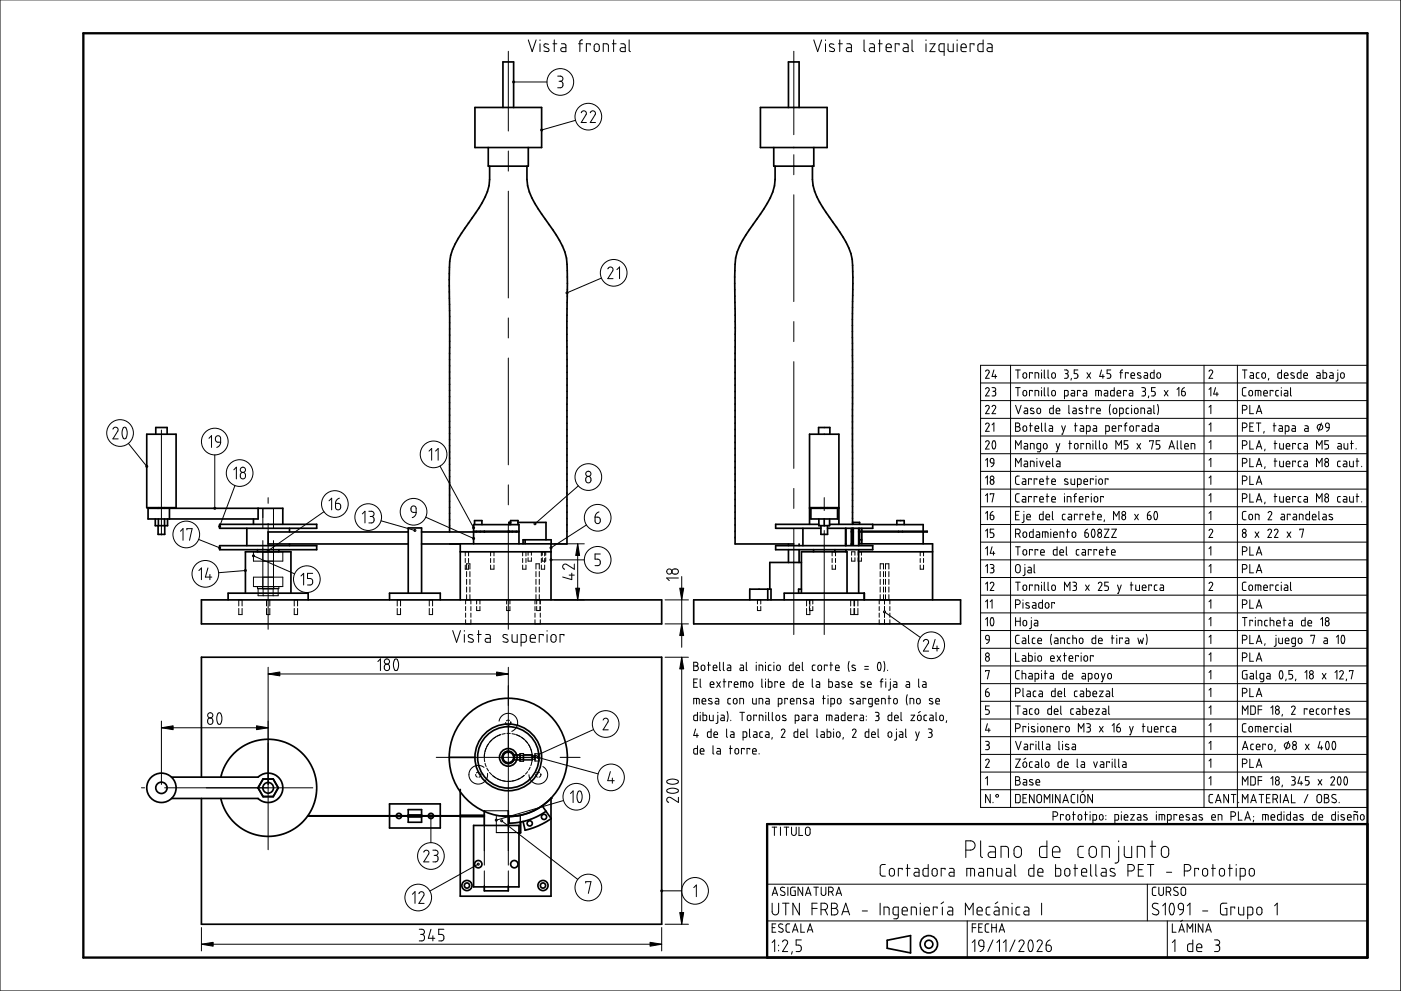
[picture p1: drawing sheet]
<svg xmlns="http://www.w3.org/2000/svg" width="420mm" height="297mm" viewBox="0 0 420 297" stroke-linecap="round" stroke-linejoin="round" font-family="sans-serif">
<g fill="none" stroke="#000" stroke-width=".3">
<path d="M0 0h420.1v297h-420.1zM152.4 15.4v23.9M158.4 12l1.2 3.5 1.2-3.5M161.9 12v.1M161.9 13.1v2.4M164.5 13.3l-1.1-.1-.3 .5 1.4 .9v.7l-.4 .2-1-.2M165.8 13.1h1.2M166.2 12v3.5M168.4 13.1h.9l.4 .5v1.9l-1.3-.2-.2-.3 .2-.6 1.3-.1M173.5 13.1h1.2M174.7 12l-.5 .1-.3 .3v3.1M177 13.5v-.4h-1.1v2.4"/>
<path d="M178.4 13.4l.6-.3 .7 .5v1.3l-.5 .5h-.5l-.5-.4v-1.2zM180.9 15.5v-2.4h1.1l.4 .3 .1 2.1M183.6 13.1h1.2M184 12v3.5M186.2 13.1h.9l.4 .5v1.9l-1.3-.1-.3-.5 .3-.5 1.3-.1M188.7 12v3.1l.4 .4M238.1 15.4v25M244.1 12l1.1 3.5 1.2-3.5M247.6 12v.1M247.6 13.1v2.4M250.1 13.3l-1.1-.1-.3 .5 .2 .3 1.2 .6v.7l-.4 .2-1-.2M251.5 13.1h1.1"/>
<path d="M251.8 12v3.5M254 13.1l1 .1 .3 .4v1.9l-1.3-.2-.2-.3 .2-.6 1.3-.1M259.1 12v3.1l.4 .4M260.9 13.1l1 .1 .3 .4v1.9l-1.3-.2-.2-.3 .2-.6 1.3-.1M263.4 13.1h1.2M263.8 12v3.5M265.7 14.3h1.6l-.2-1-.6-.2-.6 .3-.2 1.6 .5 .5h1.1M269.6 13.5v-.4h-1.1v2.4M271 13.1l1.1 .1 .3 .4v1.9l-1.4-.2-.2-.3 .2-.6 1.4-.1M273.5 12v3.1l.4 .4M277.7 12v.1M277.7 13.1v2.4"/>
<path d="M278.9 13.1h1.5l-1.5 2.4h1.5M283.1 15.5h-1.1l-.4-.4v-1.5l.4-.5h1.1v3.5M284.3 13.1v1.8l.6 .6h1v-2.4M287 12v.1M287 13.1v2.4M288.2 14.3h1.6l-.1-.6-.3-.5-.6-.1-.4 .3-.2 1.6 .4 .5h1.2M292.1 13.5v-.4h-1.2v2.4M294.8 12v3.5h-1.1l-.4-.5v-1.5l.4-.4h1.1M296.2 13.1h.9l.4 .5v1.9l-1.3-.2-.2-.3 .2-.6 1.3-.1M154 24.6h10M167.3 22.8h.8l.6 .4v.8l-.7 .4M167.7 24.4h.3"/>
<path d="M168 24.4l.8 .4v1l-.5 .5h-1M172.6 36.1l-10.2 2.9M174.3 33.8l.7-.6 .7 .4 .1 .6-1.5 2.5h1.6M177 33.8l.4-.5 .5-.1 .4 .2 .3 .5-.1 .5-1.5 2.3h1.6M152.4 45.3v6M152.4 57.3v32M238.1 46.4v6M238.1 58.4v32M152.4 95.3v6M180.4 83.4l-10.4 4.4M182.3 80.6l.2-.4 .7-.2 .5 .3 .2 .4-1.6 2.8h1.6M185 80.8l.8-.8v3.5"/>
<path d="M238.1 96.4v6M152.4 107.3v32M238.1 108.4v32M294.1 109.5h116v132.5h-116zM294.1 114.8h116M295.6 111.3l.6-.4 .5 .5-1.1 2h1.1M295.6 116.6l.5-.4 .6 .3-.1 .5-1 1.7h1.1M297.5 116.2h.8l.3 .4-.1 .5-.4 .2M297.8 117.3h.3M298.1 117.3l.5 .3v.7l-.4 .4h-.7M298.1 110.9l-.6 1.9h1.4M298.5 112.3v1.1"/>
<path d="M303.1 109.5v132.5M304.6 110.9h1.4M304.6 116.2h1.4M305.3 110.9v2.5M305.3 116.2v2.5M306.9 112l.4-.3 .5 .3 .1 .9-.2 .4-.4 .1-.4-.2zM306.9 117.2l.6-.2 .3 .3 .1 .9-.2 .4-.5 .1-.3-.3zM309.6 112v-.3h-.9v1.7M309.6 117.3v-.3h-.9v1.7M310.4 113.4v-1.7l1.1 .2v1.5M310.4 118.7v-1.7l1 .2 .1 1.5M312.4 110.9v.1"/>
<path d="M312.4 111.7v1.7M312.4 116.2v.1M312.4 117v1.7M313.2 110.9v2.3l.3 .2M313.2 116.2v2.2l.3 .3M314.3 110.9v2.3l.3 .2M314.3 116.2v2.3l.3 .2M315.5 117.2l.6-.2 .4 .4v.9l-.4 .4h-.3l-.4-.4zM315.5 111.9l.5-.2 .5 .4v1l-.3 .2h-.5l-.3-.3zM319.2 110.9h.8l.3 .4-.1 .5-.4 .2M319.2 118.7l1.1-.2-.1-1.4-1-.1v2.5M319.5 112h.3"/>
<path d="M319.8 112l.5 .2v.8l-.3 .4h-.8M321.3 117h.7l.3 .3v1.4l-.9-.1-.2-.2 .1-.4 1-.1M321.3 113.4l-.1 .5M323.3 110.9h-1.1v1.1h.7l.4 .5-.2 .7-.9 .2M324 117.3v-.3h-.9v1.7M324.9 117h.7l.3 .3v1.4l-1-.1-.1-.4 .2-.3h.9M326 111.7l1.1 1.7M327.1 111.7l-1.1 1.7M328.6 118.7v-1.7l1.6 .2 .1 1.5M329.4 117v1.7M330.3 110.9l-.5 1.9h1.4M330.8 112.3v1.1"/>
<path d="M331.2 117h.7l.3 .3v1.4l-.9-.1-.1-.6 1-.1M333.1 110.9h-1.1v1.1h.7l.4 .5-.1 .7-1 .2M334.2 116.2v2.5l-1-.1-.1-1.4 1.1-.2M335 117.9h1.1l-.2-.8-.7 .1-.2 1.2 .3 .3h.8M335.8 111.7h.9M336.7 110.9l-.6 .4v2.1M337.8 117.3v-.3h-.8v1.7M338.3 112v-.3h-.8v1.7M338.8 117h.6l.3 .3v1.4l-.9-.1-.2-.3 .2-.4h.9M339.2 112.6h1.1l-.3-.8h-.5l-.3 .2v1.1l.2 .3h.9M342.1 111.9l-.7-.2-.3 .4 1 .7v.5l-1-.1M342.4 116.2h.8l.3 .4-.1 .5-.4 .2"/>
<path d="M342.7 117.3h.3M343 117.3l.5 .3v.7l-.3 .3-.8 .1M343.2 111.7l.9 .2 .1 1.5-1-.1v-.7h1M344.5 118.7l-.1 .6M346.1 110.9v2.5l-.9-.1-.2-.3 .1-1.1 1-.2M346.5 116.2h-1.1v1.1h.7l.4 .5-.3 .8-.8 .1M347.1 111.9l.5-.2 .4 .4v.9l-.3 .3h-.4l-.3-.3zM349.2 117l1.1 1.7M350.3 117l-1.1 1.7M353 116.7l.5-.5v2.5M354.4 117.3l1 .2 .1 .7-.2 .4-.5 .1-.3-.2zM355.2 116.2l-.6 .3-.2 .8"/>
<path d="M361.1 109.5v132.5M362.6 111.3l.6-.4 .5 .5-1.1 2h1.1M362.6 116.7l.5-.5v2.5M364.5 116.2l-.5 1.9h1.4M365 117.6v1.1M371.1 109.5v132.5M372.6 110.9h1.4M373.3 110.9v2.5M373.7 116.2h-.7l-.4 .4v1.8l.4 .3h.7M374.7 117.2l.6-.1 .3 .3v.8l-.3 .5-.7-.4zM374.9 111.7l1 .2v1.5l-1-.1 .1-.7h.9M376.5 118.7v-1.7l1.5 .1 .1 1.6"/>
<path d="M377.3 117v1.7M377.6 111.7h-.6l-.2 .3v1.2l.8 .2M378.5 112l.4-.3 .5 .3 .1 .9-.2 .4-.4 .1-.4-.2zM379 117.9h1.1l-.2-.8-.5-.1-.3 .3-.1 1.1 .3 .3h.8M380.5 113.4l-.1 .5M381.8 117.3v-.3h-.9v1.7M383.4 117h-.5l-.3 .4 .1 1.1 .7 .2M384.3 116.2v.1M384.3 117v1.7M384.3 110.9v2.5l-.9-.1-.1-1.4 1-.2M385.2 112.6h1.1l-.3-.8-.7 .1-.1 1.2 .3 .3h.8M385.2 117h.7l.3 .3v1.4l-1-.1-.1-.3 .2-.4h.9"/>
<path d="M387 116.2v2.2l.3 .3M388.1 111.9l-.8-.2-.2 .5 1 .6v.5l-1-.1M390.2 110.9v2.5l-.9-.1-.3-.3 .1-1.1 1.1-.2M391 112.6h1.1l-.2-.8-.4-.1-.4 .3-.1 1 .3 .4h.8M394.9 111.7l1 .2v1.5l-1-.1 .1-.7h.9M396.8 110.9v2.5l.9-.1 .1-1.4-1-.2M398.8 111.7l1 .2v1.5l-1-.1v-.7h1M401.2 111.7v2.2l-.2 .3h-.4M401.2 110.9v.1M402.2 111.9l.5-.2 .4 .4v.9l-.3 .3h-.4l-.3-.3zM33.9 128.6l.3-.4 .5-.2 .4 .2 .3 .6-1.5 2.8h1.5M37 128.2l.4-.2 .4 .2 .3 1.3-.1 1.4-.2 .5-.4 .2-.5-.5-.3-1 .1-1.1z"/>
<path d="M38.5 132.9l5.5 6.9M48.4 128.9v31.5M62.7 131.4l.7-.8v3.5M64.4 136.4v16M64.8 130.9l.7-.3 .5 .3 .2 1.6h-.9l-.5-.3-.2-.9zM66.2 132.5l-.4 1.1-.8 .5M128.7 135.2l.8-.7v3.4M130.6 135.2l.8-.7v3.4M132 139.7l10 18.5M294.1 120.1h116M294.1 125.4h116M294.1 130.7h116"/>
<path d="M294.1 136h116M295.6 121.9l.6-.4 .5 .5-1.1 2h1.1M295.6 127.2l.5-.4 .6 .3v.5l-1.1 1.7h1.1M295.6 132.5l.2-.3 .5-.1 .4 .6-1.1 1.9h1.1M295.6 137.9l.5-.5v2.5M297.1 137.6l.3-.2 .5 .2 .2 1.2-1-.2zM297.5 121.9l.5-.4 .6 .3v.4l-1.1 1.8h1.1M297.5 127.3l.6-.5v2.5M297.8 132.2h.5l.3 .9-.1 1.1-.4 .4-.3-.2-.3-.8zM298.1 138.8l-.2 .7-.7 .4M304.6 126.8h.8l.4 .4-.1 .5-.4 .2 .4 .1 .3 .5-.2 .5-.3 .3h-.9zM304.6 121.5l.8 2.5 .8-2.5"/>
<path d="M304.6 127.9h.7M304.6 134.6v-2.5l.8 1.4 .8-1.4v2.5M304.6 139.9v-2.5l.8 1.4 .8-1.4v2.5M306.9 127.8l.4-.2 .5 .3 .1 .9-.2 .4-.5 .1-.3-.3zM307.2 122.3l.9 .2 .1 1.5-1-.1v-.6l1-.2M307.2 132.9l.9 .2 .1 1.5-1-.1v-.6l1-.1M307.2 138.2l.8 .1 .2 .3v1.3l-.9-.1-.2-.3 .2-.4h.9M308.7 127.6h.9M309 134.6v-1.7l1 .1 .1 1.6M309 139.9v-1.7l1 .2 .1 1.5M309 126.8v2.5M310 122.5l-.8-.2-.2 .4 1.1 .8v.3h-1.1"/>
<path d="M310.4 128.5h1.1l-.2-.7-.4-.2-.4 .2-.1 1.2 .3 .3h.8M311 137.4v.1M311 138.2v1.7M311.1 122.4l.6-.1 .4 .4-.1 1-.3 .3-.4-.1-.3-.3zM311.8 138.2l.6 1.7 .5-1.7M312.1 134.6l-1.1-.2v-1.1l.2-.3 .9-.1v2.2l-.2 .3h-.8M312.4 126.8v2.3l.2 .2M313 133.1l.6-.2 .4 .4v.9l-.3 .4h-.4l-.4-.4zM313.5 126.8v2.2l.2 .3M313.7 139.1h1.2l-.3-.8-.3-.1-.5 .3-.1 1 .3 .4h.9M314.7 127.6l.7 .1 .3 .3v1.3l-1-.1-.1-.3 .1-.4h1M315.7 137.4v2.2l.3 .3"/>
<path d="M315.9 121.5v2.5l-1-.1v-1.4l1-.2M316.7 123.1h1.1l-.2-.7-.4-.1-.4 .3-.1 1.1 .3 .3h.8M316.7 132.9l.6 1.7M316.9 138.2l.8 .1 .2 .3v1.3l-.9-.1-.2-.2 .2-.5h.9M317.8 132.9l-.8 2.5h-.3M318.4 127.6l.6 1.7M319.5 127.6l-.8 2.5h-.3M320.5 121.5v2.3l.3 .2M320.5 132.9h.9M320.8 132.1v2.5M321.8 122.3l.9 .2 .1 1.5-1-.1v-.6l1-.2M322.2 127.6h.8"/>
<path d="M322.3 133.1l.6-.2 .4 .3v1l-.3 .4-.7-.3zM322.5 126.8v2.5M324 127.6l.8 .1 .2 .3v1.3l-.9-.1-.2-.2 .2-.5h.9M324.6 122.5l-.7-.2-.3 .4 1 .7v.5l-1-.1M325 133.2v-.3h-.8v1.7M325.5 122.3h.9M325.8 129.3l1.1-.2v-1.1l-.2-.3-.9-.1v2.5M325.8 134.6v-1.7l1.1 .2v1.5M325.8 121.5v2.5M327.8 132.1v.1M327.8 132.9v1.7M327.9 127.6l.8 .1 .1 .2 .1 1.4-1-.1-.1-.3 .2-.4h.9"/>
<path d="M328.1 122.6v-.3h-.9v1.7M328.6 132.1v2.3l.3 .2M328.9 123.1h1.1l-.2-.7-.8 .1-.1 1.2 .3 .3h.8M329.7 132.1v2.3l.3 .2M331 133.1l.5-.2 .4 .3v.9l-.3 .5-.7-.3zM331.6 129.3l1-.2 .1-1.1-.2-.3-.9-.1v2.5M333 121.2l-.3 1.4 .3 1.7M333.5 128.5h1.1l-.1-.7-.4-.2-.4 .2-.2 1.2 .4 .3h.7M334 122.4h.6l.3 .3v.9l-.3 .4-.5-.1-.3-.3zM334.6 134.6v-2.5l.9 1.4 .8-1.4v2.5M335.8 124h.7l.3-.2-.1-1.4-.9-.1v2.5M336.3 127.9v-.3h-.8v1.7"/>
<path d="M337.1 127.6h.9M338 126.8l-.6 .3v2.2M338.3 132.1h-1.2v1.1h.8l.4 .5-.3 .8-.9 .1M338.5 122.3h-.5l-.3 .3 .1 1.2 .7 .2M339 127.8l.5-.2 .4 .4v.9l-.3 .4h-.4l-.4-.4zM339.4 121.5v.1M339.4 122.3v1.7M340.4 122.4h.6l.3 .3v.9l-.3 .4-.5-.1-.2-.2zM341 132.9l1.1 1.7M341.6 127.9v-.3h-.8v1.7M342.1 132.9l-1.1 1.7M342.2 124v-1.7l1 .2 .1 1.5"/>
<path d="M342.6 127.6l.7 .1 .2 .3v1.3l-.9-.1-.2-.2 .2-.5h.9M344.2 122.3l.9 .2 .1 1.5-1-.1v-.6l1-.2M344.8 132.4v-.3h1.1l-.5 2.5M345.5 126.8v2.5h-.8l-.3-.3v-1.1l.3-.3h.8M346 121.5v2.2l.3 .3M346.5 127.6l.7 .1 .2 .3v1.3l-.9-.1-.2-.2 .2-.5h.9M347.2 121.2l.2 1.2-.2 1.9M347.9 132.1h-1.2v1.1h.8l.4 .5-.3 .8-.9 .1M350.6 134.6l.8-2.5 .8 2.5M350.8 133.9h1.2M353.1 132.1v2.3l.2 .2M354.2 132.1v2.2l.3 .3"/>
<path d="M355.3 133.8h1.1l-.2-.8-.8 .1-.1 1.2 .2 .3h.9M357.2 134.6v-1.7l1.1 .2v1.5M362.6 122l.5-.5v2.5M362.6 127.3l.5-.5v2.5M362.6 132.7l.5-.6v2.5M362.6 137.9l.5-.5v2.5M372.6 122.9l1.2-.2 .2-.7-.3-.4-1.1-.1v2.5M372.6 128.2l1.2-.2 .2-.6-.3-.4-1.1-.2v2.5M372.6 133.5h.8l.5-.3 .1-.5-.3-.5-1.1-.1v2.5M372.6 138.8l1.2-.2 .2-.7-.3-.4-1.1-.1v2.5M374.8 121.5v2.5h1.1M374.8 132.1v2.5h1.1"/>
<path d="M374.8 137.4v2.5h1.1M374.8 127.9h.8M375.9 126.8h-1.1v2.5h1.1M376.8 124l.8-2.5 .8 2.5M376.8 126.8h1.3M376.8 134.6l.8-2.5 .8 2.5M376.8 139.9l.8-2.5 .8 2.5M377 123.3h1.2M377 133.9h1.2M377 139.2h1.2M377.4 126.8v2.5M379.1 129.3l-.1 .6"/>
<path d="M379.4 134.6l-.1 .5M379.4 139.9l-.1 .5M381.8 127.6h.9M382.1 126.8v2.5M382.1 132.9h.8M382.1 138.2h.8M382.4 132.1v2.5M382.4 137.4v2.5M383.6 127.6h.7l.3 .3v1.4l-.9-.1-.2-.3 .2-.4h.9M383.8 132.9v1.4l.4 .3h.7v-1.7M383.8 138.2v1.4l.3 .3h.8v-1.7M385.4 129.3l1.1-.2v-1.1l-.1-.3-1-.1v2.5"/>
<path d="M385.7 133.8h1.1l-.2-.8-.8 .1-.1 1.2 .3 .3h.8M385.7 139.1h1.1l-.1-.7-.5-.2-.4 .3-.1 1.1 .3 .3h.8M387.5 127.6l.8 .1 .2 .3v1.3l-.9-.1-.2-.2 .2-.5h.9M388.5 133.2v-.3h-.8v1.7M388.5 138.5v-.3h-.8v1.7M390.2 132.9h-.5l-.4 .3 .1 1.2 .8 .2M390.2 138.2h-.6l-.3 .3 .1 1.2 .8 .2M391.1 132.9l.9 .2 .1 1.5-1-.1v-.6l1-.1M391.1 138.2l.8 .1 .2 .3v1.3l-.9-.1-.2-.3 .2-.4h.9M391.4 127.6l.7 .1 .2 .2v1.4l-.9-.1-.2-.4 .2-.3h.9M394.8 134.6v-2.5l.8 1.4 .9-1.4v2.5M394.8 139.9v-2.5l.8 1.4 .9-1.4v2.5"/>
<path d="M396.3 126.8l-.9 2.5M397.7 127l.4-.2 .4 .2 .1 1.2-.9-.2zM398.4 132.1h-1.1v1.1h.8l.3 .4-.2 .9-.9 .1M398.6 128.2l-.2 .7-.6 .4M401.3 132.9l.9 .2 .1 1.5-1-.1v-.6l1-.1M402 138.2h-.6l-.3 .4 .1 1.1 .8 .2M402.9 138.2l.8 .1 .2 .2v1.4l-1-.2 .1-.6h.9M403.1 132.9v1.3l.4 .4h.7v-1.7M404.7 138.2v1.4l.4 .3h.8v-1.7M405 132.9h.9M405.3 132.1v2.5M406.7 134.5v.1"/>
<path d="M406.7 138.2h.8M407 137.4v2.5M408.4 139.8v.1M54.1 159.2l.8-.7v3.4M56 158.8v-.3h1.6l-.8 3.4M70.1 140.8l.8-.8v3.6M70.5 145.5l-4.6 12.3M72.3 141.9l.7-.3 .5 .4 .1 .9-.3 .5-.6 .1-.5-.3-.1-1zM78.8 158.4v-6h3.2v6M80.4 149.2v1.7M80.4 156.9v31.7M97.2 153.4l-16.8 11.7"/>
<path d="M98.7 150.1l.8-.8v3.5M100.6 150.9h.9l.5 .3 .2 1-.4 .5-.5 .1-.5-.3zM101.8 149.3l-.8 .5-.4 1.1M108.7 154l.8-.8v3.5M110.6 153.2l1.1 .1 .4 .3v.8l-.7 .4M111 154.8h.4M111.4 154.8l.7 .5v1l-.5 .4h-1M114.3 156.1l10.1 2.9M123.4 152l.6-.4 .6 .3 .2 1.7h-.9l-.5-.3zM124.8 153.6l-.3 1-.9 .6M127.7 155l14.3 6.4M152.4 145.3v6"/>
<path d="M152.4 157.3v31.3M173.4 145.6l-13 11.4M175.8 143.1l.6-.3 .6 .3 .2 .9-.3 .6-.6 .1-.5-.3zM175.9 157.4l-10.7 6.8M178.5 155h.9l.5 .3 .1 1-.2 .4-.6 .3-.6-.3zM179.6 153.4l-.7 .5-.4 1.1M238.1 146.4v6M238.1 158.4v31.8M247.2 149.2v3.8M247.2 159v31.2M294.1 141.3h116M294.1 146.6h116"/>
<path d="M294.1 151.9h116M294.1 157.2h116M295.6 143.3l.5-.6v2.5M295.6 148.5l.5-.5v2.5M295.6 153.9l.5-.6v2.5M295.6 159.2l.5-.6v2.5M297 154.4h.7l.3 .3-.1 .9-.4 .2-.5-.3zM297 148.3v-.3h1.1l-.6 2.5M297.1 144l.5-.2 .4 .3 .1 .6-.3 .4-.4 .1-.4-.3zM297.8 153.3l-.6 .4-.2 .7M298.1 158.6h-1.1v1.1h.7l.4 .5-.2 .8-.9 .1M304.6 160l1.1-.1 .2-.4-.1-.6-.4-.3h-.8v2.5"/>
<path d="M304.6 154.4h.8M305.4 160l.6 1.1M305.7 142.7h-.8l-.3 .5 .1 1.7 .3 .3h.7M305.7 148h-.7l-.4 .5v1.7l.4 .3h.7M305.7 153.3h-1.1v2.5h1.1M306.7 143.5l.9 .2v1.5l-.9-.1v-.6l.9-.1M306.7 148.8l.9 .2v1.5l-1-.2 .1-.6h.9M306.9 159.7l.4-.3 .5 .3 .1 .9-.2 .4-.4 .1-.4-.2zM307.1 154.1v2.2l-.6 .3M307.1 153.3v.1M307.9 155h1.1l-.2-.7-.4-.2-.4 .2-.1 1.2 .2 .3h.9M309.3 143.8v-.3h-.8v1.7"/>
<path d="M309.3 149.1v-.3h-.8v1.7M309.9 158.6v2.5h-.9l-.3-.4 .1-1 .3-.3h.8M310.8 159.4h.7l.3 .5v1.2h-.9l-.2-.4 .1-.3 1-.1M311 143.8v-.3h-.9v1.7M311 149.1v-.3h-.9v1.7M311.8 144.4h1.1l-.2-.8-.4-.1-.4 .3-.1 1.1 .3 .3h.8M311.8 149.7h1.1l-.1-.7-.4-.2-.4 .2-.2 1.2 .3 .3h.8M312.8 153.3v2.5h-.8l-.3-.4 .1-1.1 1-.2M313.5 159.4v1.7M313.7 155h1.1l-.2-.7-.5-.2-.3 .2-.1 1.1 .2 .4h.9M313.7 143.5h.9M313.7 148.8h.9"/>
<path d="M314 142.7v2.5M314 148v2.5M315.1 158.6v.1M315.1 159.4v1.7M315.4 144.4h1.1l-.2-.8-.4-.1-.4 .2-.1 1.1 .2 .4h.9M315.4 149.7h1.1l-.2-.8-.4-.1-.4 .3-.1 1 .3 .4h.8M315.6 153.3v2.3l.3 .2M319.2 148v.1M319.2 148.8v1.7M319.4 154.1l-.5 .1-.3 .3 .1 1.2 .7 .1M319.8 159.4h.9M320.1 150.5v-1.7l1 .2 .1 1.5"/>
<path d="M320.1 158.6v2.5M320.2 143.7l-.7-.2-.3 .5 1.1 .6v.5h-1.1M320.4 154.1h.7l.3 .3v1.4l-1-.1v-.6l1-.1M321.2 143.5v1.4l.4 .3h.7v-1.7M321.6 159.6l.6-.2 .4 .4v.9l-.3 .4h-.5l-.3-.4zM322 148.8h.8M322.8 148l-.5 .4v2.1M323 154.4v-.3h-.8v1.7M323.1 145.2h.7l.4-.2v-1.1l-.2-.3-.9-.1v2.5M323.7 149.7h1.1l-.2-.7-.4-.2-.4 .2-.1 1.2 .3 .3h.8M324.7 154.4v-.3h-.8v1.7M325.1 144.4h1.1l-.2-.8-.5-.1-.4 .3v1l.2 .4h.9"/>
<path d="M325.4 159.7l.9 .2 .2 .7-.2 .4-.5 .1-.4-.2zM325.5 155h1.2l-.2-.8-.5-.1-.4 .3-.1 1 .3 .4h.9M326.2 158.6l-.6 .4-.2 .7M326.5 149.1v-.3h-.9v1.7M327.3 148v.1M327.3 148.8v1.7M327.5 154.1h.8M327.6 158.7h.5l.3 .8-.1 1.1-.4 .5-.4-.2-.2-.7zM327.8 153.3v2.5M327.9 143.8v-.3h-.9v1.7M328.3 149l.4-.2 .5 .3v.9l-.3 .5-.7-.3zM328.7 142.7v.1"/>
<path d="M328.7 143.5v1.7M329.2 155h1.1l-.2-.7-.5-.2-.3 .2-.1 1.2 .2 .3h.9M329.3 159.9l.4-.2 .5 .2 .1 .7-.1 .4-.5 .1-.4-.2zM329.7 143.7l.6-.1 .3 .3v.8l-.3 .4-.4 .1-.4-.4zM330.9 149.1v-.3h-.8v1.7M331.2 158.6h1.4l-1.4 2.5h1.4M331.2 155.8l-.1 .6M332.3 143.8v-.3h-.9v1.7M333.4 158.6h1.4l-1.4 2.5h1.4M333.9 155.8v-2.5l.9 1.4 .8-1.4v2.5M336.6 154.6l.5-.2 .4 .4v.6l-.3 .4-.7-.4zM340.3 154.1l1.1 1.7"/>
<path d="M341.4 154.1l-1.1 1.7M344.1 154.4l1 .2 .1 .7-.2 .4-.3 .1-.5-.2zM344.9 153.3l-.6 .4-.2 .7M346.4 153.4h.5l.3 .9-.2 1-.4 .5-.3-.2-.2-.7zM362.6 159l.4-.4 .6 .3 .1 .4-1.1 1.8h1.1M362.6 143.3l.5-.6v2.5M362.6 148.5l.5-.5v2.5M362.6 153.9l.5-.6v2.5M372.6 144.1h.8l.5-.3 .1-.5-.3-.4-1.1-.2v2.5M372.6 149.4l1.2-.2 .2-.4-.2-.6-1.2-.2v2.5M372.7 159.9l.5-.2 .4 .3 .1 .6-.2 .4-.4 .1-.4-.2zM373.7 153.3h-.8l-.3 .4 .1 1.8 .3 .3h.7"/>
<path d="M374.6 154.4l.6-.3 .4 .4v.9l-.4 .4-.6-.4zM374.8 142.7v2.5h1.1M374.8 148v2.5h1.1M376.4 159.4l1.1 1.7M376.5 155.8v-1.7l1 .1 .1 1.6M376.8 145.2l.8-2.5 .8 2.5M376.8 150.5l.8-2.5 .8 2.5M377 144.5h1.2M377 149.8h1.2M377.5 159.4l-1.1 1.7M379.4 150.5l-.1 .5M380.2 159l.5-.4 .6 .3v.5l-1.1 1.7h1.1"/>
<path d="M380.3 153.7l.4-.4 .6 .2 .1 .6-1.1 1.7h1.1M382.1 148.8h.8M382.2 159l.4-.4 .6 .3v.5l-1 1.7h1.1M382.4 148v2.5M383.8 148.8v1.4l.3 .3h.8v-1.7M384.3 154.1l.8 .2 .1 1.5-.9-.1v-.6l.9-.1M385.7 149.7h1.1l-.1-.7-.5-.2-.4 .3-.1 1.1 .3 .3h.8M386 159.4l1.1 1.7M386.9 154.4v-.3h-.8v1.7M387.1 159.4l-1.1 1.7M387.9 154.1l.9 .2 .1 1.5-1-.1-.1-.6 1.1-.1M388.5 149.1v-.3h-.8v1.7"/>
<path d="M389.7 155.8v-1.7l1 .2 .1 1.5M389.8 158.9v-.3h1.1l-.5 2.5M390.2 148.8h-.6l-.3 .3 .1 1.2 .8 .2M391.1 148.8l.8 .1 .2 .3v1.3l-.9-.1-.2-.3 .1-.3 1-.1M392.7 153.3v2.5l-.9-.1-.2-.2 .1-1.2 1-.2M393.6 155h1.1l-.2-.7-.5-.2-.3 .2-.1 1.2 .2 .3h.9M394.8 150.5v-2.5l.8 1.4 .9-1.4v2.5M395.5 153.3v2.3l.3 .2M396.8 154.1l.9 .2v1.5l-.9-.1v-.6l.9-.1M397.4 149.3l.4-.2 .5 .2 .1 .8-.2 .3-.7-.1zM399.5 154.3l-.7-.2-.2 .4 1 .8v.3l-.3 .2-.7-.1M402 148.8h-.6l-.3 .4 .1 1.1 .8 .2"/>
<path d="M402.9 148.8l1 .2v1.5l-1-.2 .1-.6h.9M404.7 148.8v1.4l.4 .3h.8v-1.7M406.7 148.8h.8M407 148v2.5M408.4 150.4v.1M59.6 161.7l6.3 2.5M59.6 171l.8-.8v3.6M62.4 170.2l-.8 2.8h1.9M62.9 172.2v1.6M73.6 171l-8 .7M76 173h8.8v2.8h-8.8zM76 165.4h8.8v2.8h-8.8z"/>
<path d="M76 166.6l12.3 5.4M77.2 175.8v.6h6.4v-.6M77.4 176.4v2.2h6v-2.2M78.7 175.8v.6M78.8 162v14.4M78.9 176.4v2.2M81.9 176.4v2.2M82 162v14.4M82.1 175.8v.6M90.3 172.6l.8-.7v3.4M93.8 171.9h-1.6v1.5h1l.6 .7-.1 .8-.2 .3-1.3 .1M139.5 166.6v-1.2h1v1.2"/>
<path d="M139.5 169.4v1.2h1v-1.2M139.5 167.4v1.2M139.9 170.6v-1.6h1v1.6M139.9 171.3v1.6M139.9 173.6v1.6M139.9 175.9v1.6M139.9 178.2v1.6M140.5 167.4v1.2M140.9 171.3v1.6M140.9 173.6v1.6M140.9 175.9v1.6M140.9 178.2v1.6"/>
<path d="M147.1 166.6v-1.2h1v1.2M147.1 169.4v1.2h1v-1.2M147.1 167.4v1.2M148.1 167.4v1.2M156.7 166.6v-1.2h1v1.2M156.7 169.4v1.2h1v-1.2M156.7 167.4v1.2M157.7 167.4v1.2M158.4 166.4v-1h1v1M158.4 167.2v1h1v-1M160.7 170.6v-1.6h1v1.6M160.7 171.3v1.6"/>
<path d="M160.7 173.6v1.6M160.7 175.9v1.6M160.7 178.2v1.6M161 179.8v1.2M161.7 171.3v1.6M161.7 173.6v1.6M161.7 175.9v1.6M161.7 178.2v1.6M161.9 179.8v1.2M162.3 169.4v1.2h1v-1.2M162.3 167.4v1.2M162.6 167.2v1h1.1v-1"/>
<path d="M162.6 165.4v1M163.3 165.4v1.2M163.3 167.4v1.2M163.7 166.4v-1h-1.4v1.2M165.2 167.8h10M166.2 179.8h9M166.2 163h9M170.7 172.4h1.5M171.5 171.8v1.9l-2.8-.7M172.2 169.1v1.5l-2.3-1.5h-.7l-.4 .5-.1 .3 .6 .7M173.2 163v16.8M180 166.1h-1.5v1.5h1l.5 .7v.7l-.3 .4-1.2 .1"/>
<path d="M199.5 179.8h7M201.7 170.8l.4-.3 1 .1 .4 .6-.2 .5-.5 .4-1-.1-.3-.6zM203.5 173.2h-3.6l.8 .8M204.4 172.8v21.2M242.8 179.8v1.2M242.9 179.8v1.8M249.6 166.6v-1.2h1v1.2M249.6 169.4v1.2h1v-1.2M249.6 167.4v1.2M250.6 167.4v1.2M255.4 166.4v-1h1v1M255.4 167.2v1h1v-1"/>
<path d="M257.3 166.4v-1h1v1M257.3 167.2v1h1v-1M264 170.6v-1.6h1v1.6M264 171.3v1.6M264 173.6v1.6M264 175.9v1.6M264 178.2v1.6M265 171.3v1.6M265 173.6v1.6M265 175.9v1.6M265 178.2v1.6M265.3 179.8v1.2"/>
<path d="M265.6 170.6v-1.6h1v1.6M265.6 171.3v1.6M265.6 173.6v1.6M265.6 175.9v1.6M265.6 178.2v1.6M266.6 171.3v1.6M266.6 173.6v1.6M266.6 175.9v1.6M266.6 178.2v1.6M276 166.6v-1.2h1v1.2M276 167.4v1.2M276 169.4v1.2h1v-1.2"/>
<path d="M277 167.4v1.2M294.1 162.5h116M294.1 167.8h116M294.1 173.1h116M294.1 178.4h116M295.6 164.5l.5-.6v2.5M295.6 169.8l.5-.6v2.5M295.6 175l.5-.5v2.5M297 169.2h.7l.3 .4v.5l-.5 .2M297 174.9l.5-.4 .5 .3v.5l-1 1.7h1.1M297.2 170.3h.3M297.5 170.3l.5 .3v.7l-.3 .4h-.7"/>
<path d="M297.5 163.9l-.5 1.9h1.3M297.9 165.3v1.1M304.6 163.9h1.4M304.6 174.5h1.4M304.7 169.4l.7-.2 .5 .5 .1 1.4-.5 .6h-.4l-.5-.4zM305.3 163.9v2.5M305.3 174.5v2.5M306.8 179.8v.1M306.9 175.6l.6-.3 .3 .3 .1 .9-.2 .4-.5 .1-.3-.3zM307 164.9l.5-.2 .4 .4v.9l-.4 .4-.7-.3zM307.4 170v2.1l-.2 .4h-.4M307.4 169.2v.1"/>
<path d="M308.3 170l.9 .2 .1 1.5-1-.1 .1-.7h.9M309.6 165v-.3h-.9v1.7M309.6 175.6v-.3h-.9v1.7M310.1 169.2v2.3l.3 .2M310.4 177v-1.7l1 .2 .1 1.5M311.2 165v-.3h-.8v1.7M312.1 165.6h1.1l-.2-.7h-.8l-.1 1.2 .3 .3h.8M312.4 174.5v.1M312.4 175.3v1.7M312.6 161.1v-1.7l1.5 .1 .2 1.6M312.6 179.8v2.5h-.8l-.3-.4 .1-1.1 1-.2M313.2 174.5v2.3l.3 .2"/>
<path d="M314.3 174.5v2.3l.3 .2M315.5 175.6l.6-.3 .4 .4v1l-.4 .3h-.3l-.4-.4zM316 160.3h1.1l-.2-.7-.4-.2-.4 .2-.1 1.1 .2 .4h.9M317 163.9v2.5l-.9-.1-.2-.3 .1-1.1 1-.2M317.8 165.6h1.2l-.2-.7-.5-.2-.3 .2-.2 1.1 .4 .4h.8M317.9 161.1v-1.7l1 .2 .1 1.5M319.2 177v-2.5l.9 1.4 .8-1.4v2.5M319.8 163.9v2.3l.3 .2M321.7 174.5h.8l.3 .4-.1 .5-.4 .2M322 175.6h.3M322.3 175.6l.5 .3v.7l-.4 .4h-.7M323.6 164.7l-.6 .1-.2 .3 .1 1.2 .7 .1"/>
<path d="M324.6 164.7h.6l.3 .4v1.3l-.9-.1-.1-.6 1-.1M325.5 175.3l1.2 1.7M326.7 175.3l-1.2 1.7M327.2 165v-.3h-.8v1.7M328.9 165v-.3h-.8v1.7M329.4 174.9l.5-.4 .5 .3 .1 .5-1.1 1.7h1.1M329.7 165.6h1.1l-.2-.8-.4-.1-.4 .2-.1 1.1 .3 .4h.8M331.7 164.7h.8M331.9 163.9v2.5M332.4 174.5h-1.1v1.1h.8l.3 .4-.1 .8-1 .2M333.3 165.6h1.1l-.1-.7h-.8l-.2 1.2 .4 .3h.7M335.1 175.3l.6 1.7"/>
<path d="M336.3 175.3l-.9 2.5h-.3M339 175.3h.8M339.2 174.5v2.5M340.6 175.3v1.4l.3 .3h.8v-1.7M342.6 176.2h1.1l-.2-.7-.5-.2-.3 .3-.1 1 .3 .4h.8M345.4 175.6v-.3h-.9v1.7M347 175.3h-.5l-.3 .4v1.1l.8 .2M348 175.3h.6l.4 .4v1.3l-1-.1v-.6l1-.1M362.6 174.9l.5-.4 .6 .3v.5l-1.1 1.7h1.1M362.6 164.5l.5-.6v2.5M362.6 169.8l.5-.6v2.5M372.6 165.3h.8l.5-.3 .1-.5-.3-.4-1.1-.2v2.5"/>
<path d="M372.6 170.6l1.2-.2 .2-.4-.2-.6-1.2-.2v2.5M373.7 174.5h-.7l-.4 .4v1.8l.4 .3h.7M374.7 175.5l.6-.1 .3 .3v.9l-.3 .4-.7-.3zM374.8 163.9v2.5h1.1M374.8 169.2v2.5h1.1M374.8 179.8v2.5h1.1M376.5 177v-1.7l1.5 .1 .1 1.6M376.8 166.4l.8-2.5 .8 2.5M376.8 171.7l.8-2.5 .8 2.5M377 165.7h1.2M377 171h1.2M377.3 175.3v1.7"/>
<path d="M379 176.2h1.1l-.2-.7-.5-.2-.3 .3-.1 1.1 .3 .3h.8M381.8 175.6v-.3h-.9v1.7M383.4 175.3h-.5l-.3 .4 .1 1.1 .7 .2M384.3 174.5v.1M384.3 175.3v1.7M385.2 175.3h.7l.3 .3v1.4l-1-.1-.1-.3 .2-.4h.9M387 174.5v2.3l.3 .2M71.6 181.6v-1.8h1v1.8M71.6 182.4v1.8h1v-1.8M79.9 181.6v-1.8h1v1.8M79.9 182.4v1.8h1v-1.8M88.2 181.6v-1.8h1v1.8"/>
<path d="M88.2 182.4v1.8h1v-1.8M113.3 198.3l.8-.8v3.5M115.5 199.3l.7-.2 .5 .3 .1 .9-.3 .6-.6 .1-.5-.3-.1-.9zM118.4 197.7l.3-.2 .4 .1 .4 1.3-.1 1.3-.5 .8-.5-.2-.4-1v-1zM119.1 181.6v-1.8h1v1.8M119.1 182.4v1.8h1v-1.8M128.7 181.6v-1.8h1v1.8M128.7 182.4v1.8h1v-1.8M135.8 189l1.1 3.5 1.2-3.5M139.3 189v.2M139.3 190.2v2.3M139.6 181v-1.2h1.6v1.2"/>
<path d="M139.6 185.8v1.2h1.6v-1.2M139.6 181.8v1.2M139.6 183.8v1.2M141.2 181.8v1.2M141.2 183.8v1.2M141.8 190.4l-1-.2-.4 .5 .2 .3 1.3 .7v.6l-.4 .2-1.1-.2M142.9 181.8v1.2h1v-1.2M142.9 181v-1.2h1v1.2M143.2 190.2h1.1M143.5 189v3.5M145.7 190.2h.9l.4 .3v2h-1l-.4-.2-.1-.4 .3-.5 1.2-.1M151.9 181v-1.2h1v1.2"/>
<path d="M151.9 181.8v1.2h1v-1.2M152.2 190.4l-1-.2-.4 .5 .2 .3 1.3 .7v.6l-.6 .2-.9-.2M153.6 190.2v1.8l.5 .5h1v-2.3M156.3 192.5h1l.5-.3v-1.5l-.2-.4-1.3-.1v3.5M159 191.3h1.5v-.6l-.2-.4-.7-.1-.4 .3-.2 1.5 .3 .5h1.2M160.4 181v-1.2h1.6v1.2M160.4 185.8v1.2h1.6v-1.2M160.4 181.8v1.2M160.4 183.8v1.2M161 181.8v1.2h.9v-1.2M162 181.8v1.2M162 183.8v1.2"/>
<path d="M162.9 190.6v-.4h-1.2v2.3M164.1 189v.2M164.1 190.2v2.3M165.4 190.5l.8-.3 .5 .5 .1 1.3-.5 .5h-.5l-.5-.4zM169.1 190.6v-.4h-1.1v2.3M199.5 187h7M199.5 197h7M204.4 197v80M208 198.5h1l.3 .4-.1 .5-.5 .2 .5 .1 .2 .4v.5l-.4 .4h-1zM208 199.6h.7M210.4 199.5l.5-.2 .4 .4 .1 .9-.4 .4-.7-.4zM212.2 199.3h.8"/>
<path d="M212.5 198.5v2.5M215.8 198.5v2.3l.3 .2M216.9 198.5v2.3l.3 .2M218.2 199.3h.6l.4 .4v1.3l-1-.1v-.6l1-.1M222 199.3h.7l.3 .3v1.4l-1-.1v-.6l1-.1M223.8 198.5v2.3l.3 .2M226.8 198.5v.1M226.8 199.3v1.7M227.2 181.8v1.2h1v-1.2M227.2 181v-1.2h1v1.2M229.6 198.5v.1M229.6 199.3v1.7"/>
<path d="M231.2 199.3l-.5 .1-.3 .3v1.1l.8 .2M232.1 198.5v.1M232.1 199.3v1.7M233.1 199.5l.5-.2 .4 .4v.9l-.4 .4-.7-.4zM237.8 198.5v2.5h-.9l-.2-.4 .1-1.1 1-.2M240.6 198.5v2.3l.3 .2M241.9 182.4v1.8h1v-1.8M242.8 181.8v1.2h1v-1.2M243.8 181v-1.2h-1.9v1.8M244.5 199.3l-.6 .1-.3 .3 .1 1.2 .8 .1M245.4 199.5l.6-.2 .4 .4v.9l-.4 .4-.7-.4zM248.1 199.6v-.3h-.9v1.7"/>
<path d="M248.9 199.3h.8M249.2 198.5v2.5M254.7 198.2l-.3 1.3 .3 1.8M255.1 181.6v-1.8h1v1.8M255.1 182.4v1.8h1v-1.8M256.3 181.6v-1.8h1v1.8M256.3 182.4v1.8h1v-1.8M256.5 199.5l-.7-.2-.3 .4 1 .7v.5h-1M259.3 199.7h1.1M263.4 198.6h.5l.3 .8-.1 1.1-.3 .5-.4-.1-.3-.9zM263.7 181v-1.2h3.2v1.2M263.7 185.8v1.2h3.2v-1.2"/>
<path d="M263.7 181.8v1.2M263.7 183.8v1.2M265.1 198.2l.2 1.1-.2 2M265.3 181.8v1.2M265.3 183.8v1.2M265.3 185.8v1.2M265.3 183.4l10.7 7.7M266.9 181.8v1.2M266.9 183.8v1.2M276.9 192.2l.4-.4 .6-.1 .4 .2 .2 .4-1.6 2.9h1.6M280.4 191.7l-.7 2.7h1.9M281 193.6v1.6"/>
<path d="M294.1 183.7h116M294.1 189h116M294.1 194.3h116M294.1 199.6h116M295.6 180.4l.5-.6v2.5M295.6 185.7l.5-.6v2.5M295.7 190.6l.3-.2 .6 .2 .1 1.2-1-.2zM296.7 191.8l-.3 .8-.6 .3M297 180.4l.5-.6v2.5M297.3 185.2h.5l.3 .9-.2 1.1-.3 .4-.4-.1-.2-.9zM304.6 181.2l1.1-.2 .3-.4-.2-.5-.4-.3h-.8v2.5M304.6 185.1v2.5"/>
<path d="M304.6 195.7v2.5h1.1M304.6 186.2h1.4M305.7 190.4h-.8l-.3 .5 .1 1.7 .3 .3h.7M306 185.1v2.5M306.7 191.2l.9 .2v1.5l-.9-.1v-.6l.9-.1M306.7 196.5l.7 .1 .2 .2v1.4l-1-.1 .1-.7h.9M306.8 180.6v1.7M306.9 186.2l.4-.3 .5 .3 .1 .9-.2 .4-.5 .1-.3-.3zM308.5 190.4v2.3l.2 .2M308.5 195.7v2.5h.8l.3-.4-.1-1-.3-.3h-.7M308.6 180.8l-.8-.1-.2 .4 1.1 .6-.1 .5h-1M309.3 185.9v2.2l-.6 .3"/>
<path d="M309.3 185.1v.2M309.7 180.6l.9 .2 .1 1.5-1-.1v-.6l1-.1M310.3 185.9l.7 .1 .2 .3v1.3l-.9-.1-.2-.2 .2-.5h.9M310.4 191.2h-.5l-.3 .4v1.1l.8 .2M310.4 195.7v.2M310.4 196.5v1.7M311.2 192.1h1.2l-.3-.8-.4-.1-.4 .3-.1 1 .3 .4h.9M311.3 196.8l.5-.3 .5 .3 .1 .9-.3 .4-.4 .1-.4-.3zM313.6 180.8l.7-.1 .3 .3v.9l-.4 .4-.4-.1-.3-.3zM315.1 197.4h1.1l-.2-.7-.4-.2-.4 .2-.1 1.2 .3 .3h.8M315.3 190.1l-.2 1.2 .2 1.9M316.3 180.9v-.3h-.9v1.7"/>
<path d="M316.3 191.2l.9 .2 .1 1.5-1-.1v-.6l1-.1M317 196.5l1.1 1.7M318.1 192.9v-1.7l1 .1 .1 1.6M318.1 196.5l-1.1 1.7M319 196.5h.8M319.2 195.7v2.5M320.6 197.4h1.1l-.2-.7-.3-.2-.5 .3-.1 1 .3 .4h.8M320.9 191.2l-.6 .1-.2 .3v1.1l.8 .2M321.7 191.2l1.1 .2v1.5M321.7 190.4v2.5M323.4 196.8v-.3h-.8v1.7M323.8 191.4l.5-.2 .4 .4 .1 .8-.4 .5-.7-.3z"/>
<path d="M324.2 195.7v.2M324.2 196.5v1.7M325.2 196.8l.4-.3 .5 .3 .1 .9-.3 .4-.4 .1-.4-.3zM327.9 196.8v-.3h-.9v1.7M328.6 190.4v2.5h-.9l-.2-.4 .1-1.1 1-.2M329.4 192.1h1.2l-.3-.8-.7 .1-.2 1.1 .3 .4h.9M333.3 191.2h.8M333.5 190.4v2.5M334.9 190.4v.1M334.9 191.2v1.7M336.6 191.5v-.3h-.8v1.7M337.6 191.2l.9 .3v1.4l-.9-.1v-.6l.9-.1"/>
<path d="M341.2 191.2l.5 1.7 .4-1.1 .4 1.1 .4-1.7M343.7 190.1l.3 1.2-.3 1.9M362.6 180.4l.5-.6v2.5M362.6 185.7l.5-.6v2.5M362.6 191l.5-.6v2.5M362.6 196.3l.5-.6v2.5M372.6 181.2l1.2-.2 .2-.6-.3-.4-1.1-.2v2.5M372.6 191.8h.8l.5-.3 .1-.5-.3-.4-1.1-.2v2.5M372.6 197.1l1.2-.2 .2-.6-.3-.5-1.1-.1v2.5M372.6 185.1h1.4M373.3 185.1v2.5M374.8 190.4v2.5h1.1"/>
<path d="M374.8 195.7v2.5h1.1M375.6 186.2v-.3h-.8v1.7M376.5 185.1v.2M376.5 185.9v1.7M376.8 182.3l.8-2.5 .8 2.5M376.8 192.9l.8-2.5 .8 2.5M376.8 198.2l.8-2.5 .8 2.5M377 181.6h1.2M377 192.2h1.2M377 197.5h1.2M377.3 187.6v-1.7l1 .2 .1 1.5M379.4 192.9l-.1 .6"/>
<path d="M380.1 185.9h-.5l-.3 .3v1.2l.8 .2M380.9 185.9l1.1 .3v1.4M380.9 185.1v2.5M382.7 191.2v2.1l-.2 .4h-.4M382.7 190.4v.1M382.9 186.8h1.1l-.2-.7-.4-.2-.4 .3-.1 1 .3 .4h.8M383.5 191.2v1.4l.4 .3h.7v-1.7M384.8 185.9h.9M385.1 185.1v2.5M385.4 192.1h1.1l-.2-.8-.4-.1-.3 .2-.2 1.2 .3 .3h.8M386.6 185.9h.7l.3 .3v1.4l-1-.1-.1-.4 .2-.3h.9M388.5 192.9l-1.1-.2 .2-1.4 .9-.1v2.2l-.3 .3h-.7"/>
<path d="M389.4 191.5l.6-.3 .4 .4v.8l-.2 .4-.5 .1-.3-.3zM391.4 185.1v2.5h-.8l-.3-.3v-1.1l.3-.3h.8M392.2 186.8h1.2l-.3-.7-.3-.2-.5 .3-.1 1 .4 .4h.8M393.1 190.7v-.3h1.2l-.6 2.5M396.1 185.7l.5-.6v2.5M397.1 191.2l.9 .2 .1 1.5-1-.1v-.6l1-.1M397.6 186.4l.5-.2 .3 .2 .2 .7-.3 .4-.7-.1zM400.8 191l.5-.6v2.5M402.5 190.5l.5 .1 .3 .8-.1 1.1-.4 .4-.4-.2-.2-.8zM48.4 216.1v19M48.4 218.1h32M62.4 215.5l.5-.3 .7 .3 .2 .9-.3 .6-.6 .1-.5-.3z"/>
<path d="M65.4 213.8l.3-.2 .4 .1 .4 1.2-.1 1.4-.2 .7-.3 .1-.5-.1-.4-1.2v-1zM80.4 200v54.7M80.4 202h72M149.7 216.2l.6-1.4 1.2-.8 1.4-.2 1.4 .7 .7 1.1 .2 1.4-.5 1.3-1.2 .9M152.4 200v59.3M178 218.7l-18.4 8.3M180.9 215.8l.6-.5 .9 .4v.6l-1.5 2.5h1.5M208 211v-1.7l1.5 .1 .2 .3v1.3M208 204.6h.9M208.6 218.5l-.6 2h1.4M208.9 209.3v1.7M209 219.9v1.1"/>
<path d="M209.2 213.5v2.5l-1-.1-.2-.3 .1-1 .2-.2h.9M209.2 203.5h-1.2v2.5h1.2M210 203.5v2.3l.3 .2M210 213.5v.2M210 214.4v1.6M210.5 210.2h1.2l-.2-.7-.4-.2-.4 .3-.2 1 .3 .4h.9M210.8 213.5v2.5l1-.1 .1-1.3-.3-.2h-.8M212.8 214.4v1.2l.3 .4h.8v-1.6M213 205.2h1.1l-.3-.8-.7 .1-.1 1.1 .3 .4h.8M213.3 218.5v2.5h-1l-.1-.3v-1.2l1.1-.1M213.5 209.5l-.8-.1-.2 .3 1.1 .8v.4h-1.1M213.9 200.2h1.1l-.2-.7-.5-.2-.3 .2-.1 1.2 .3 .3h.8"/>
<path d="M214.6 209.3l.7 .1 .3 .4v1.2h-.9l-.3-.3 .2-.5h1M214.9 204.3l1.1 1.7M215.3 214.4v2.1l-.6 .4M215.3 213.5v.2M216 204.3l-1.1 1.7M216.2 214.4h.7l.3 .3v1.3l-.9-.1-.2-.2 .2-.5h.9M216.9 204.3h.8M217.1 203.5v2.5M217.9 218.5v2.3l.3 .2M218.1 213.2l.2 1.3-.2 1.8M219.1 209.3l-.6 .1-.2 .3v1.1l.8 .2M219.2 219.4l.9 .1v1.5l-1-.1 .1-.6 .9-.1"/>
<path d="M219.2 215.9v.1M219.4 204.6v-.3h-.9v1.7M220.1 209.5l.5-.1 .4 .3v1l-.3 .3-.7-.3zM220.2 205.2h1.1l-.2-.8-.4-.1-.4 .3-.1 1 .3 .4h.8M221.9 211v-1.7l1 .2 .1 1.5M221.9 213.5h1.4M222.1 206v-1.7l1.6 .1 .1 1.6M222.6 213.5v2.5M223 204.3v1.7M224.2 214.6l.6-.2 .4 .3v1l-.4 .3h-.3l-.4-.4zM224.7 204.6l.6-.3 .4 .4 .1 .8-.3 .4-.4 .1-.4-.2zM224.8 218.5v2.3l.3 .2"/>
<path d="M225.7 209.3v1.4l.3 .3h.8v-1.7M226 219.4l1 .2v1.4l-1-.1v-.6l1-.1M226.9 214.6v-.2h-.9v1.6M227.6 201v-1.7l1.1 .2v1.5M227.6 211v-1.7l1.1 .2v1.5M227.7 216v-1.6l1 .1 .1 1.5M228.5 203.5v2.3l.2 .2M228.7 219.4h-.6l-.3 .4 .1 1.1 .8 .1M229.6 203.5v.1M229.6 204.3v1.7M229.7 219.4l.8 .1 .1 1.5-.9-.1v-.6l.9-.1M229.7 213.5v.2"/>
<path d="M229.7 214.4v1.6M229.7 209.3l.7 .1 .3 .3v1.3l-.9-.1-.2-.3 .1-.3 1-.1M230.4 203.5v2.5h.8l.3-.3v-1.1l-.3-.3h-.8M230.5 213.5v2.3l.3 .2M231.6 213.5v2.3l.3 .2M232.8 214.6l.6-.2 .4 .3v.8l-.4 .5h-.3l-.4-.4zM233.2 204.6v-.3h-.8v1.7M233.4 211l1-.2 .1-1.2-.2-.2-.9-.1v2.5M234 205.2h1.1l-.2-.8-.4-.1-.4 .3-.1 1 .3 .4h.8M234.3 218.9l.6-.4 .5 .5-1.1 2h1.1M235.6 214.5l-.7-.1-.2 .3 .9 .7 .1 .5h-1M236.2 209.6v-.3h-.8v1.7"/>
<path d="M237 210.2h1.1l-.1-.7-.5-.2-.4 .3-.1 1.1 .3 .3h.8M238.5 216l1-.1 .1-1.2-.2-.3h-.9v2.5M238.7 200.2h1.1l-.2-.7-.5-.2-.3 .3-.1 1 .3 .4h.8M239 203.5v2.5h-1l-.2-.3 .1-1.2 1.1-.2M239 211v-1.7l1 .2 .1 1.5M239.2 218.5v2.5h-.9l-.2-.4 .1-1.1 1-.1M239.8 205.2h1.1l-.2-.8-.8 .1-.1 1.2 .3 .3h.8M240.6 214.4h.6l.3 .2v1.4l-.9-.1-.2-.3 .2-.4h.9M241.9 209.5l-.8-.1-.2 .3 1 .7 .1 .5h-1.1M242 218.5v2.3l.3 .2M243 209.3l.7 .1 .3 .3v1.3h-.9l-.3-.3 .2-.4 1-.1M243.2 214.6v-.2h-.8v1.6"/>
<path d="M243.6 203.5v2.3l.3 .2M244.2 214.4h.6l.3 .2 .1 1.4-1-.1-.2-.4 .2-.3h1M244.9 204.3l.9 .2v1.5l-1-.1 .1-.6 .9-.1M245 218.5v2.3l.3 .2M246.3 219.4l.9 .2v1.4l-.9-.1v-.6l.9-.1M246.7 209.3h.8M247 208.5v2.5M247.9 216v-1.6l1.5 .1 .1 1.5M248.1 218.5v2.5h.9l.2-.3-.1-1.2-1-.1M248.3 208.5v.1M248.3 209.3v1.7M248.5 203.5v2.5h.9l.3-.3-.1-1.2-1.1-.2"/>
<path d="M248.7 214.4v1.6M249.2 211l1-.2-.1-1.4-.9-.1v2.5M250 218.5v.2M250 219.4v1.6M250.5 214.4h.6l.4 .3v1.3l-1-.1-.1-.2 .1-.5h1M250.6 200.2h1.1l-.2-.7-.5-.2-.4 .3v1.1l.3 .3h.8M250.6 204.3l.9 .2 .1 1.5-1-.1v-.6l1-.1M251 219.5l.5-.1 .4 .3v.9l-.2 .4h-.5l-.3-.3zM251.3 209.5l.4-.2 .5 .4v.8l-.3 .5-.5-.1-.3-.3zM253.4 204.5l-.7-.2-.3 .4 1.1 .8v.4h-1.1M253.4 213.5v2.5h-.8l-.3-.3v-1.1l.3-.2h.8M254.2 215.2h1.2l-.3-.7-.4-.1-.4 .2-.1 1 .4 .4h.8"/>
<path d="M254.4 205.2h1.1l-.3-.8-.7 .1-.1 1.2 .3 .3h.8M255.6 218.9l.6-.4 .6 .6-1.2 1.9h1.2M255.9 209.5l-.7-.1-.3 .3 1.1 .8v.4h-1.1M257 209.3l.7 .1 .3 .3v1.3h-.9l-.2-.3 .1-.4 1-.1M257 214.6v-.2h-.8v1.6M258 214.4h.7l.2 .2 .1 1.4-1-.1-.1-.4 .2-.3h.9M259.2 204.5l-.7-.2-.3 .4 1 .7v.5h-1M259.3 200.6h1.1M259.7 209.6v-.3h-.9v1.7M259.8 214.6v.2M259.8 215.7v.2M260.1 205.2h1.2l-.3-.8-.4-.1-.4 .3-.1 1 .3 .4h.9"/>
<path d="M260.6 218.5v2.5h-.9l-.2-.3v-1.2l1.1-.1M261.6 211l-1-.2-.1-1.1 .2-.3 .9-.1v2.2l-.3 .3h-.7M262.4 210.2h1.1l-.1-.7-.3-.2-.5 .2-.2 1.2 .4 .3h.7M262.5 213.5l.8 .1 .3 .3-.1 .5-.4 .2M262.8 214.6h.3M263.1 214.6l.5 .3v.7l-.3 .4h-.8M263.3 218.5v2.3l.3 .2M264 204.3h.8M264.4 211v-1.7l1.1 .2v1.5M264.8 203.5l-.6 .4v2.1M265.6 203.5v.1M265.6 204.3v1.7"/>
<path d="M266.2 200.9v.1M266.3 209.3h.9M266.5 219.5l.6-.1 .3 .3v.9l-.3 .4h-.4l-.3-.3zM266.6 208.5v2.5M267 204.3v2.2l-.5 .3M267 203.5v.1M267.4 213.5v2.5h-.8l-.3-.4 .1-1.1 1-.1M268 204.3l.9 .2 .1 1.5-1-.1v-.6l1-.1M268.2 209.5l.4-.2 .5 .4v1l-.4 .3h-.4l-.3-.4zM268.3 215.2h1.1l-.2-.7-.5-.1-.3 .2-.1 1 .3 .4h.8M268.8 219.4v2l-.1 .3-.4 .1M268.8 218.5v.2"/>
<path d="M269.8 219.4l.9 .1 .1 1.5-1-.1v-.6l1-.1M270.2 213.5v2.3l.3 .2M271.6 218.5v2.3l.3 .2M271.8 204.3l.9 .2 .1 1.5-1-.1v-.6l1-.1M272.1 208.2l-.3 1.2 .3 1.9M272.9 211v-1.7l1 .2 .1 1.5M273.2 214.4h1.1l-1.1 1.6h1.1M274.6 219.4l.5 1.6M275 209.6l.5-.3 .4 .4v1l-.3 .3h-.4l-.3-.4zM275.3 214.6l.5-.2 .4 .3v1l-.3 .3h-.4l-.3-.4zM275.5 203.5v2.3l.3 .2M275.7 219.4l-.8 2.4h-.3"/>
<path d="M276 213.2l-.6 .5M276.8 204.3l.8 .2 .1 1.5-.9-.1v-.6l.9-.1M277.9 214.4h-.5l-.3 .3 .1 1.1 .7 .2M278.4 218.5h.7l.4 .3v.5l-.5 .3M278.7 219.6h.3M278.9 214.4h.7l.3 .3v1.3l-1-.1-.1-.2 .1-.5h1M279 219.6l.5 .4v.7l-.4 .3h-.7M279.7 209.5l-.8-.1-.2 .4 1 .6v.5h-1M280.6 210.2h1.1l-.1-.7-.5-.2-.4 .3-.1 1 .3 .4h.8M280.7 213.5v2.3l.3 .2M281.9 214.6l.6-.2 .4 .3v1l-.3 .3h-.4l-.4-.4zM283.9 216l-.1 .6"/>
<path d="M294.1 204.9h116M294.1 210.2h116M294.1 215.5h116M295.6 207.4h.7l.3 .3 .1 .7-.3 .3-.7-.1zM295.6 201.3v-.3h1.1l-.6 2.5M296.1 216.9l-.5 2h1.4M296.4 206.3l-.6 .4-.2 .7M296.5 218.3v1.1M296.7 211.6h-1.1v1.1h.7l.4 .6-.2 .7-.9 .1M304.6 207.7h.8l.4-.3 .2-.5-.3-.5-1.1-.1v2.5M304.6 218.3l1.1-.1 .2-.4-.1-.6-.4-.3h-.8v2.5M304.6 211.6h1.4"/>
<path d="M305.3 211.6v2.5M305.7 201h-.8l-.3 .5 .1 1.7 .3 .3h.7M306.5 201.8l1 .2 .1 1.5M306.5 201v2.5M306.8 206.3v2.3l.3 .2M306.9 212.4l.9 .2 .1 1.5-1-.1v-.6l1-.1M307.6 218v-.3h-.8v1.7M308 207.1l.8 .1 .2 .3v1.3l-.9-.1-.2-.2 .2-.5h.9M308.5 216.9v.1M308.5 217.7v1.7M308.6 201.8l.9 .2 .1 1.5-1-.1v-.6l1-.1M309.6 212.4l-.6 .1-.3 .3 .1 1.2 .8 .1"/>
<path d="M310.3 217.9l-.7-.2-.3 .4 1 .7v.5h-1M310.4 203.5l1.1-.2v-1.2l-.3-.3h-.8v2.5M310.5 212.6l.6-.2 .4 .4v.9l-.4 .4-.7-.4zM310.7 207.1l-.6 .1-.2 .3v1.1l.8 .2M311.2 216.9v.1M311.2 217.7v1.7M311.7 207.1l.7 .1 .2 .3v1.3l-.9-.1-.2-.3 .2-.3 .9-.1M312.2 217.9l.5-.2 .4 .4 .1 .8-.4 .5-.7-.3zM312.4 201v.1M312.4 201.8v1.7M313.2 201.8h.8M313.5 201v2.5"/>
<path d="M314 219.4v-1.7l1.1 .3v1.4M315 201.8l.9 .2 .1 1.5-1-.1v-.6l1-.1M315.3 211.6v2.5h-.9l-.2-.4 .1-1.1 1-.2M316 218.6h1.1l-.2-.7-.4-.2-.4 .2-.1 1.1 .2 .4h.9M316.2 213.3h1.1l-.2-.7-.5-.2-.3 .3-.1 1 .2 .4h.9M316.4 206.3v2.5l-.9-.1-.2-.2 .1-1.1 .3-.3h.7M317.3 208h1.1l-.2-.7-.4-.2-.4 .2-.1 1.2 .3 .3h.8M318.1 211.6v2.3l.3 .2M318.7 218v-.3h-.8v1.7M319.2 206.3v2.3l.3 .2M319.7 217.9l.5-.2 .5 .4v1l-.4 .3h-.4l-.3-.4zM319.8 201v2.5l-1-.1-.1-1.4 1.1-.2"/>
<path d="M320.6 202.7h1.1l-.2-.7-.4-.2-.4 .3-.1 1 .2 .4h.9M321.9 212.4l-.5 .1-.3 .4 .1 1.1 .7 .1M322.9 212.4l.9 .2 .1 1.5-1-.1v-.6l1-.1M323 207.1l-.5 .1-.3 .3 .1 1.1 .7 .2M323.4 219.4v-2.5l.8 1.4 .9-1.4v2.5M324 207.1l.8 .1 .2 .3v1.3l-.9-.1-.2-.2 .1-.4 1-.1M324.6 201.8l.9 .2v1.5l-1-.1v-.6l1-.1M324.7 211.6v2.5h.9l.2-.3v-1.2l-1.1-.2M325.8 206.3v2.5l1-.1 .1-1.4-1.1-.2M325.9 216.9h.7l.4 .4-.1 .5-.4 .2M326.2 218h.3M326.4 203.5h.7l.3-.2-.1-1.4-.9-.1v2.5"/>
<path d="M326.5 218l.4 .3 .1 .8-.4 .3h-.7M326.7 213.3h1.1l-.2-.7-.5-.2-.3 .2-.1 1.2 .2 .3h.9M327.8 208h1.1l-.2-.7-.4-.2-.4 .3-.1 1 .2 .4h.9M328.5 202l.5-.2 .4 .4v.9l-.3 .4h-.4l-.3-.3zM328.6 212.4h1.1l-1.1 1.7h1.1M329.7 207.1h1.1l-1.1 1.7h1.1M329.7 217.7l1.1 1.7M330.3 201.8l.5 1.7M330.7 212.4h.6l.4 .4v1.3l-1-.1-.1-.2 .1-.4 1-.1M330.8 217.7l-1.1 1.7M331.4 201.8l-.8 2.5h-.3M331.8 207.1l.9 .2 .1 1.5-1.1-.1 .2-.7h.9"/>
<path d="M332.4 202l.6-.1 .3 .3v.9l-.3 .4h-.4l-.3-.3zM332.5 211.6v2.3l.3 .2M333.5 217.5l.6-.6v2.5M333.6 206.3v2.3l.3 .2M334.9 218l1 .2 .1 .7-.1 .4-.5 .1-.4-.2zM335.8 216.9l-.6 .4-.3 .7M338.8 217.7l.5 1.7M339.9 217.7l-.9 2.5h-.2M342.6 217.7h.8M342.8 216.9v2.5M344.2 217.7v1.3l.4 .4h.8v-1.7M346.2 218.6h1.1l-.3-.8-.7 .1-.1 1.2 .3 .3h.8"/>
<path d="M349 218v-.3h-.9v1.7M350.6 217.7l-.5 .1-.3 .3 .1 1.1 .7 .2M351.6 217.7l.7 .1 .3 .3v1.3h-1l-.1-.4 .1-.3 1-.1M362.6 201.6l.5-.6v2.5M362.6 206.9l.5-.6v2.5M362.6 212.2l.5-.6v2.5M362.6 217.5l.5-.6v2.5M372.6 207.7l1.2-.2 .2-.4-.2-.6-1.2-.2v2.5M372.6 214.1v-2.5l.8 1.4 .8-1.4v2.5M373.7 216.9l-.8 .1-.3 .4 .1 1.8 1 .2M374 201h-1.1l-.3 .4v1.7l.4 .4h1v-1.4h-.4M374.7 217.9l.5-.2 .4 .4v.9l-.3 .4h-.4l-.3-.3z"/>
<path d="M374.8 206.3v2.5h1.1M374.9 201.8l1 .2v1.5l-1-.1v-.6l1-.1M375.1 211.6h1l.3 .4 .1 1.7-.4 .4h-1zM376.5 219.4v-1.7l1.5 .1 .1 1.6M376.8 201v2.3l.2 .2M376.8 208.8l.8-2.5 .8 2.5M377 208.1h1.2M377.3 217.7v1.7M377.3 212.7h1.1M378.4 211.6h-1.1v2.5M379 203.5h-.7l-.4-.2v-1.1l.2-.3 .9-.1v2.1l-.2 .4h-.8M379 218.6h1.1l-.3-.8h-.5l-.2 .2-.1 1.1 .2 .3h.9"/>
<path d="M380 201.8l.9 .2v1.5l-1-.1v-.6l1-.1M381.1 212.2l.6-.6v2.5M381.8 218v-.3h-.9v1.7M382.7 212.9l.5-.2 .3 .3v1l-.4 .1-.4-.2zM383.4 217.7l-.5 .1-.3 .3 .1 1.1 .7 .2M383.9 201.1h.6l.2 1-.1 .9-.4 .5-.3-.2-.3-.8zM384.3 216.9v.1M384.3 217.7v1.7M384.6 214.1l-.1 .6M385.2 217.7l.7 .1 .3 .3v1.3h-.9l-.2-.4 .1-.3 1-.1M385.7 203.5l-.1 .6M387 216.9v2.3l.3 .2"/>
<path d="M387.3 212l.6-.4 .5 .5-1.1 2h1.1M387.7 201h-1.2v1.1l.8 .1 .4 .4-.3 .8-.9 .1M388.6 203.5l-.1 .6M391.4 201.6l.5-.6v2.5M392 212.7v-.3h-.9v1.7M392.8 213.3h1.1l-.2-.7-.4-.2-.4 .2-.1 1.2 .3 .3h.8M395.6 212.4l-.6 .1-.2 .3v1.2l.8 .1M396.6 201.8l1.1 1.7M396.6 212.6l.6-.1 .3 .3v.9l-.4 .4-.7-.4zM397.7 201.8l-1.1 1.7M399.2 212.7v-.3h-.8v1.7M400 212.4h.9"/>
<path d="M400.3 211.6v2.5M400.4 201.6l.5-.6v2.5M401.7 213.3h1.1l-.2-.7-.5-.2-.3 .2-.1 1.2 .2 .3h.9M401.8 201.4l.4-.4 .6 .2v.6l-1 1.7h1.1M403.8 203.5l-.1 .6M404.6 212.6l-.7-.2-.3 .5 1.1 .6v.5h-1.1M404.7 201.3v-.3h1.1l-.6 2.5M42.4 236.1h1M49.4 236.1h44.4M130.8 227h31.2M145.2 230l-1-.5-1.1-.1-1.5 .7-.6 .8-.3 .8v1.1l.3 .8 .6 .8 .8 .4 1.8 .1 1-.5 .7-.8 .3-.8v-1M147.7 232.4l2 1.3 2.3 .5 2.8-.4 2.4-1.4"/>
<path d="M150.2 220.2l-2.3 1.2-1.4 1.5-1 2.1-.3 2M153.8 227.9h2.1M153.8 226.2h2.1M154.7 220.2l2.3 1.2 1.7 2.1 .9 2.3-.1 2.7M155.9 225.8h1.1v2.4h-1.1zM156 228.1v-2.2h1v2.2M157 227.9h2.6M157 226.2h2.6M160.4 225.9h1.2v2.2h-1.2zM160.4 226.4h-6.4v1.2h6.4M161.2 227l18.2 5M162.8 229.8l.9 .8 .6 1.5-.4 1.5-1.1 1.1-1.1 .3-1.6-.3-1.1-1.1-.4-1.4"/>
<path d="M168 227h6M169 239.9l-20.2 5.9M171.1 237.8l.8-.7v3.5M173.4 237.3l.7-.1 .5 1.1-.1 1.5-.6 .8-.5-.2-.3-1.1v-1.2zM183 231.3l-.7 2.7h1.9M183.6 233.2v1.6M200 236.7l1-.4 1-.1 1.3 .4 .2 .5-.8 .5-1.3 .2-1.3-.4zM200.1 234l.9-.4 1.1-.1 1.2 .4 .2 .5-.8 .5-1.4 .2-1.2-.4-.2-.4zM203.5 239v1.5l-2.4-1.4h-.8l-.3 .8 .5 .6M209.2 223.5v2.5h-1l-.2-.4 .1-1.1 1.1-.2M210 225.2h1.1l-.2-.8-.8 .1-.1 1.2 .3 .3h.8M213.8 223.5v2.3l.3 .2"/>
<path d="M214.1 220.2h1.1l-.2-.7-.5-.1-.3 .1-.1 1.2 .3 .3h.8M215.1 224.3l.9 .3v1.4l-.9-.1-.2-.4 .2-.2 .9-.1M218.8 224.3h.8M219 223.5v2.5M220.5 224.6l.5-.3 .5 .4v.8l-.2 .4-.4 .1-.4-.2zM222.8 221h.9l.2-.2 .1-1.1-.3-.3h-.9v2.4M223.2 224.6v-.3h-.8v1.7M224.9 224.6v-.3h-.9v1.7M225.7 225.2h1.1l-.3-.8-.7 .1-.1 1.2 .3 .3h.8M227.6 225.9v.1M231.6 221l-.1 .6M240.1 220.2h1.1l-.3-.8-.7 .1-.1 1.2 .2 .3h.9"/>
<path d="M252.9 221l-.1 .6M261.4 220.2h1.1l-.2-.7-.4-.1-.4 .2-.1 1 .2 .4h.9M294.1 220.8h116M294.1 226.1h116M294.1 231.4h116M294.1 236.7h116M295.6 222.2h.7l.4 .4-.1 .5-.5 .2M295.6 227.9l.6-.4 .5 .6-1.1 1.9h1.1M295.6 233.4l.5-.6v2.5M295.8 223.3h.3M296.1 223.3l.5 .3 .1 .7-.4 .4h-.7M297 238.1v2.5l-1.4-2.5v2.5"/>
<path d="M304.6 232.8l.9 .1 .3 .3-.1 .5-.4 .2 .4 .2 .3 .4-.2 .6-.3 .2h-.9zM304.6 238.1h1l.3 .4 .1 1.6-.4 .5h-1zM304.6 222.2l.8 2.5 .8-2.5M304.6 227.5h1.4l-1.4 2.5h1.4M304.6 233.9h.7M306.8 239.2h.8M306.9 228.6l.5-.3 .5 .4v.8l-.2 .4-.4 .1-.4-.2zM306.9 233.7h.7l.3 .2v1.4l-1-.1-.1-.3 .2-.4h.9M307.2 223.1h.7l.3 .2v1.4l-1-.1v-.6l1-.1M307.6 227.2l-.5 .4M307.9 238.1h-1.1v2.5h1.1M309.6 228.3l-.6 .1-.3 .3 .1 1.1 .8 .2"/>
<path d="M309.7 233.8l-.8-.1-.2 .3 1.1 .8v.4h-1.1M309.9 223.3v-.2h-.9v1.6M310.1 238.1v2.5l-1.4-2.5v2.5M310.6 228.3l.9 .3v1.4l-1-.1 .1-.6 .9-.1M310.7 234.5h1.1l-.2-.7-.5-.1-.3 .2-.1 1.1 .3 .3h.8M310.7 222.2v.2M310.7 223.1v1.6M311.1 238.4l.7-.3 .5 .5v1.5l-.3 .5h-.6l-.4-.4zM311.5 222.2v2.2l.3 .3M312.4 227.5v2.3l.2 .2M312.6 222.2v2.3l.3 .2M313.6 228.6l.5-.3 .5 .4v.9l-.3 .3-.4 .1-.3-.2z"/>
<path d="M313.9 223.1l.9 .2 .1 1.4-1-.1v-.6l1-.1M315.7 238.1v2.5M317.6 222.2v2.3l.2 .2M317.9 238.1v2.5l-1.4-2.5v2.5M318.4 227.5v2.5h-.9l-.2-.3 .1-1.2 1-.2M318.7 222.2v.2M318.7 223.1v1.6M319 239.9h1.2M319.2 229.2h1.1l-.2-.8-.7 .1-.2 1.2 .3 .3h.8M320.5 223.2l-.7-.1-.3 .4 1 .6 .1 .4-.2 .2-.9-.1M321.6 223.1h.6l.4 .3v1.3l-1-.1v-.6l1-.1M322.3 238.1l-.7 .1-.4 .4 .2 1.8 .9 .2"/>
<path d="M323 227.5v2.3l.3 .2M323.2 238.1v2.5M324.2 238.4l.6-.3 .6 .5v1.5l-.4 .5h-.5l-.4-.4zM324.3 228.3l.9 .3 .1 1.4-1-.1v-.6l1-.1M325 237l-.6 .4M327.6 238.1v2.5l-1.4-2.5v2.5M328 228.3l.5 1.7 .6-1.7M330.1 228.3l.9 .3v1.4l-.9-.1v-.6l.9-.1M332.7 228.6v-.3h-.8v1.7M333.5 227.5v.1M333.5 228.3v1.7M334.4 227.5v2.3l.2 .2"/>
<path d="M335.5 227.5v2.3l.3 .2M336.7 228.3l1 .3v1.4l-1-.1v-.6l1-.1M362.6 222.8l.5-.6v2.5M362.6 228.1l.5-.6v2.5M362.6 233.4l.5-.6v2.5M363.7 238.1l-.8 .1-.3 .4 .1 1.8 1 .2M364.8 239.9h1.2M368.4 238.1v2.5l-1.4-2.5v2.5M369.3 238.1h1.3M370 238.1v2.5M372.6 228.9l1.2-.2 .2-.4-.2-.6-1.2-.2v2.5M372.6 235.3v-2.5l.8 1.4 .8-1.4v2.5"/>
<path d="M372.6 224.7l.8-2.5 .8 2.5M372.8 224h1.2M374.8 227.5v2.5h1.1M375.1 232.8h1l.3 .4 .1 1.7-.3 .4h-1.1zM375.3 239.9h1.2M375.9 223.1h-.6l-.2 .3v1.1l.8 .2M376.8 223.9h1.1l-.2-.7-.5-.1-.4 .2v1.1l.3 .3h.8M376.8 230l.8-2.5 .8 2.5M377 229.3h1.2M377.3 233.9h1.1M377.6 238.1h1.4M378.3 238.1v2.5"/>
<path d="M378.4 232.8h-1.1v2.5M379.5 223.3v-.2h-.8v1.6M379.8 239.2h.8M380.5 223.2l.5-.1 .5 .3v.9l-.4 .4-.7-.4zM380.9 238.1h-1.1v2.5h1.1M381.1 233.4l.6-.6v2.5M381.8 239.5l1.1-.2 .2-.6-.2-.4-1.1-.2v2.5M382.5 224.7l-.2 .6M382.6 239.5l.5 1.1M382.7 234.1l.3-.2 .5 .2v1.1l-.5 .1-.3-.2zM384 238.1v2.5M384.6 235.3l-.1 .6"/>
<path d="M385 239.9h1.2M386.4 222.2l-.8 2.5M387.3 232.8l1 .3v.6l-.4 .2M387.3 238.1v2.5h1.1M387.6 233.9h.3M387.8 223.5l.5-.2 .4 .3-.1 1-.5 .1-.4-.2zM387.9 233.9l.5 .4v.7l-.4 .3h-.7M389.8 232.8l-.5 2h1.4M390.2 234.2v1.1M391.5 223.1l1.1 1.6M392.2 238.1l-1.1 2.5M392.6 232.8h-1.1v1.1l.7 .1 .4 .4-.2 .8-.9 .1"/>
<path d="M392.6 223.1l-1.1 1.6M395.1 238.4l.7-.3 .5 .5v1.4l-.5 .6-.5-.1-.3-.4zM395.3 233.7l1.1 1.6M395.9 222.2l-.6 2h1.4M396.3 223.6v1.1M396.4 233.7l-1.1 1.6M397.2 238.1h.8l.4 .4-.1 .5-.4 .2 .5 .2 .2 .4-.5 .8h-.9zM397.2 239.2h.7M397.8 222.4l.5-.1 .3 .9-.1 1-.3 .5-.4-.1-.2-.7zM399.1 233.2l.5-.4 .6 .4v.5l-1.1 1.6h1.1M399.8 222.3h.5l.3 .8-.1 1-.4 .6-.4-.1-.2-.8zM400.6 238.3l-.9-.1-.3 .5 .2 .4 1.1 .6v.7l-.5 .2-.8-.3"/>
<path d="M401.3 233l.5-.1 .4 .8-.1 1-.4 .6-.4-.1-.2-.8zM403.3 232.9h.5l.3 .7v1.1l-.4 .6-.4-.1-.3-.8zM127.1 255.4l.3-.4 .5-.2 .4 .2 .4 .5-.1 .5-1.5 2.3h1.6M129.2 244.6v8M129.8 254.8l1.1 .1 .4 .4-.1 .8-.6 .3M130.2 256.4h.4M130.6 256.4l.7 .4v1l-.4 .5h-1.1M143.4 259l-14.5 8.1M148.8 244.5h7.2v5.1h-7.2zM150.4 246l22.9 17.6M152.4 243h-7.2v16.3M231.6 247.9h1.3"/>
<path d="M232.2 247.9v2.5M234.1 247.9v2.5M234.3 246.8l-.5 .4M235.2 247.9h1.4M235.9 247.9v2.5M237.4 247.9v2.1l.6 .4 .5-.1 .3-.4v-2M239.6 247.9v2.5h1.1M241.7 248.2l.7-.3 .5 .5v1.5l-.4 .5h-.4l-.5-.4zM265.5 259.1l-1.1 .1-.4 .6 .1 2.5 .5 .3h.9M272.1 259.1v3.5M278.4 259.1v3.5l-1.3-.1-.3-.4 .1-1.5 .4-.3h1.1M289.6 254.8h1.7l.6-.3 .5-1-.3-1-.7-.4-1.8-.1v5"/>
<path d="M294.1 252v4.5l.2 .4 .4 .1M296.6 253.7h1.3l.5 .4 .1 2.9h-1.4l-.6-.2-.2-.6 .4-.7 1.8-.1M297.8 240.5v.1M300.2 257v-3.3h1.5l.6 .3 .1 3M304.3 259.1v3.1l.4 .4M304.3 254.1l1-.4 .9 .5 .1 1.9-.5 .8-.8 .1-.7-.5-.2-1.8zM310.1 259.1v3.5h-1.2l-.4-.5 .1-1.5 .4-.3h1.1M313.2 240.6v-2.5l.8 1.4 .9-1.4v2.5M314 252v5l-1.8-.1-.5-.6 .1-2.2 .7-.4h1.5M315.6 255.4h2.3l-.1-1-.3-.5-.8-.2-.8 .4-.3 .6v1.6l.7 .7h1.6M315.8 244.7l1.2-.2 .2-.4-.1-.5-1.3-.3v2.5M316.6 259.1v3.5h1.2l.3-.5v-1.5l-.5-.3h-1"/>
<path d="M318.7 240.6l.9-2.5 .8 2.5M318.9 244.4v-.2h-.9v1.6M319.8 244.3l.6-.1 .4 .3v.9l-.4 .4-.7-.4zM321.6 244.2h.9M321.9 243.3v2.5M322.4 259.1v3.5M323.4 244.3l.6-.1 .4 .3v.9l-.4 .4-.6-.3zM324.9 253.7h-1.1l-.5 .7 .1 2.3 .5 .3h1M325.3 244.2h.8M325.5 243.3v2.5M326.8 254.1l1-.4 .6 .2 .3 .4 .1 1.9-.5 .7-.9 .1-.7-.6-.1-1.7zM326.9 243.3v.2"/>
<path d="M326.9 244.2v1.6M327.1 259.1v3.2l.4 .3M327.8 245.8l1-.1-.1-1.5h-.9v2.5M328.6 259.1v3.2l.4 .3M329.8 244.4l.6-.2 .4 .3v.9l-.4 .4-.7-.3zM330.5 257v-3.3h1.5l.5 .3 .2 3M331.6 244.4v.2M331.6 245.5v.2M334.3 245.8h.9l.2-.2 .1-1.1-.2-.3h-1v2.5M335.5 253.7v4.3l-.4 .6-.7 .1M335.5 252v.3M336.3 243.3v.2"/>
<path d="M336.3 244.2v1.6M337.1 245h1.1l-.1-.7-.5-.1-.3 .1-.2 1.2 .3 .3h.8M337.2 253.7v2.7l.3 .5 .4 .1h1.5v-3.3M339.1 244.2h1.1l-1.1 1.6h1.1M341.1 257v-3.3h1.4l.6 .3 .2 3M341.2 244.2l.9 .2v1.4l-.9-.1v-.6l.9-.1M342.9 259.1h-1.5v3.5h1.5M343.9 244.3l-.7-.1-.2 .3 1 .7v.5h-1M344.1 259.1h1.9M345 253.7h1.6M345.1 259.1v3.5M345.5 252v5"/>
<path d="M346.8 243.3v.2M346.8 244.2v1.6M347.6 245.8v-1.6l1.6 .1 .1 1.5M348.5 244.2v1.6M348.5 254.1l1-.4 .6 .2 .3 .4 .1 1.9-.5 .7-.8 .1-.8-.5-.1-1.8zM350.1 245.8h.8l.3-.2v-1.1l-.2-.3h-.9v2.5M352.9 244.4v-.2h-.8v1.6M353.7 245h1.2l-.2-.7-.5-.1-.3 .1-.2 1.2 .3 .3h.9M356.7 244.3l-.8-.1-.2 .4 .9 .6 .2 .4-.4 .2-.7-.1M357.8 244.2h.6l.3 .3v1.3l-.9-.1-.1-.6 1-.1M360.6 244.3l-.8-.1-.2 .4 1 .6v.5h-1M363.4 245h1.1l-.2-.7-.4-.1-.4 .1-.1 1.1 .2 .4h.9"/>
<path d="M363.7 259.1v3.5M364.5 240.6l.9-2.5 .8 2.5M365.3 245.8v-1.6l1.1 .1 .1 1.5M368.8 259.1v3.5M369.2 244.7h.7l.5-.3 .1-.5-.2-.4-1.1-.2v2.5M370.7 259.1v.2M371.4 243.3v2.5h1.1M371.5 240.5v.1M372.6 240.6v-2.5l.8 1.4 .8-1.4v2.5M373.3 245.8l.9-2.5 .8 2.5M373.5 245.1h1.3M375.1 240.6l.8-2.5 .9 2.5"/>
<path d="M376 245.8l-.2 .6M376 244.7v.2M378.7 245.8v-1.6l1.5 .1 .1 1.5M379.5 244.2v1.6M381.2 245h1.1l-.2-.7-.5-.1-.3 .2-.1 1 .2 .4h.9M384.2 243.3v2.5h-.9l-.2-.4 .1-1.1 1-.1M384.8 240.6l.9-2.5 .8 2.5M385.1 243.3v.2M385.1 244.2v1.6M387 243.3v2.5h-.9l-.2-.4 .1-1.1 1-.1M388 244.2l.9 .1 .1 1.5-1-.1v-.6l1-.1M390.8 244.3l-.7-.1-.3 .3 1.1 .8-.1 .4h-1"/>
<path d="M394.7 243.3v2.5h-.9l-.2-.3 .1-1.2 1-.1M395.6 245h1.1l-.2-.7-.5-.1-.4 .2v1.1l.3 .3h.8M400.5 243.3v2.5h-.9l-.2-.3 .1-1.2 1-.1M401.3 243.3v.2M401.3 244.2v1.6M401.6 240.5v.1M403.1 244.3l-.7-.1-.3 .3 1.1 .7v.5h-1.1M404.1 245h1.1l-.2-.7-.4-.1-.4 .1-.1 1.1 .2 .4h.9M406 245.8v-1.6l1.1 .1 .1 1.5M406 243.3h1.2M408.1 244.3l.5-.1 .5 .3v.9l-.4 .4-.7-.4zM60.4 278v7"/>
<path d="M123.7 268.1l.8-.8v3.5M125.6 267.9l.3-.5 .6-.1 .5 .3 .2 .4-1.6 2.8h1.6M125.7 278.5l1.1 .1 .5 .4-.1 .7-.7 .4M129.2 278.5l-.7 2.7h1.9M133.1 278.5h-1.5v1.6l1.1 .1 .4 .5v.7l-.3 .5-1.2 .1M145.2 261v6M152.4 261v6M175.7 264.7v-.4h1.5l-.8 3.5M198.4 278v7M198.4 267h6M199.5 277h7M208.1 266l.7-.7v3.5"/>
<path d="M230.1 276h180M230.1 265h180M231.6 270.7v2.7l.3 .6 .6 .2 .5-.1 .4-.5 .1-2.9M231.6 278h.8M231.6 268.4l.8-2.5 .8 2.5M231.8 267.7h1.2M232.7 276.9h-1.1v2.5h1.1M234.7 270.7h1.9M234.8 277.1l-.9-.2-.4 .7 1.3 .9v.6l-.3 .3-1-.3M235.3 266.1l-.9-.1-.3 .6 .2 .3 1 .6 .1 .7-.7 .2-.6-.3M235.6 270.7v3.5M236.3 265.9v2.5"/>
<path d="M236.8 276.9h-.7l-.4 .5 .1 1.7 .3 .3h.7M237.7 279.4l.8-2.5 .8 2.5M237.9 278.7h1.2M238.5 265.9h-1l-.4 .4v1.6l.4 .5h1v-1.4h-.4M239.7 270.7v3.5l-1.9-3.5v3.5M240.2 276.9v2.5h1.1M240.7 265.9v2.5l-1.4-2.5v2.5M241.6 268.4l.8-2.5 .8 2.5M241.8 267.7h1.2M242.1 279.4l.9-2.5 .8 2.5M242.3 278.7h1.2M243.5 272.3h1.6"/>
<path d="M244.1 265.9h1.3M244.8 265.9v2.5M245.1 270.7h-1.6v3.5M246.2 272.7h1.1l.6-.3 .3-.9-.3-.5-.6-.3h-1.1v3.5M246.3 265.9v2l.5 .5 .6-.1 .2-.4 .1-2M247.4 272.6l.8 1.6M248.5 267.3l1.1-.1 .3-.5-.2-.5-.4-.3h-.8v2.5M249.3 267.3l.6 1.1M249.3 270.7h1.2l.5 .5v.7l-.7 .4 .6 .2 .4 .6-.1 .6-.5 .5h-1.4zM249.3 272.3h1M250.7 268.4l.9-2.5 .8 2.5M251 267.7h1.2"/>
<path d="M252.5 274.2l1.1-3.5 1.2 3.5M252.8 273.3h1.7M258.6 273h1.5M263.9 270.7v3.5M265.1 274.2v-2.3h1.1l.4 .3 .1 2M266.9 260.6l.6-.3 .7 .4v1.3l-.4 .6h-.6l-.5-.5zM269.4 274.2h-1.1l-.4-.3-.1-1.4 .3-.5 1.3-.1v3l-.4 .5h-1M270.6 273h1.5v-.6l-.4-.4-.5-.1-.5 .3-.1 1.5 .4 .5h1.1M270.6 260.7v-.4h-1.2v2.3M271.7 260.3h1.2M273.3 274.2v-2.3h1.1l.4 .3v2M274.3 260.3h.8l.5 .3v2l-1.4-.2-.1-.5 .2-.3 1.3-.1"/>
<path d="M276 270.7v.2M276 271.9v2.3M277.2 273h1.5v-.5l-.4-.5-.6-.1-.4 .4-.1 1.4 .4 .5h1.1M279.7 260.6l.8-.3 .6 .5v1.3l-.5 .5h-.5l-.5-.4zM281.1 272.3v-.4h-1.2v2.3M282.6 271.9v2.3M283 270.3l-.8 .6M283.4 260.7v-.4h-1.1v2.3M284.4 271.9h1l.3 .5v1.8l-1.3-.1-.2-.4 .2-.5 1.3-.2M284.8 260.3h.8l.5 .3v2l-1.4-.2-.1-.5 .2-.3 1.3-.1M289.5 274.2v-3.5l1.2 2 1.1-2v3.5M289.9 262.6v-2.3h1.9l.3 .2 .2 2.1"/>
<path d="M290.1 276v11M291.1 260.3v2.3M291.6 278h1.1M292.7 276.9h-1.1v2.5M293 273h1.6l-.1-.6-.3-.4-.7-.1-.4 .4-.1 1.5 .5 .4h1.1M293.5 278h.8M293.6 260.3h.9l.4 .3 .1 2-1.4-.2-.2-.5 .2-.3 1.4-.1M294.6 276.9h-1.1v2.5h1.1M296.2 262.6v-2.3h1l.4 .3 .1 2M296.6 276.9h-.8l-.3 .5v1.7l.3 .3h.8M296.9 271.9h-.7l-.5 .5 .1 1.5 .4 .3h.7M297.4 278h1.4"/>
<path d="M297.4 276.9v2.5M298.3 271.9h1l.3 .5v1.8l-1.3-.1-.2-.4 .2-.5 1.3-.2M298.8 276.9v2.5M298.9 260.3v1.9l.5 .4h1v-2.3M299.2 270.3l-.7 .6M299.6 279.4l.9-2.5 .8 2.5M299.9 278.7h1.2M300.8 274.2v-2.3h1.1l.4 .3v2M301.8 260.3h.8l.5 .3v2l-1.3-.2-.2-.5 .2-.3 1.3-.1M303.5 270.7v.2M303.5 271.9v2.3M305.9 271.9h-.8l-.4 .5 .1 1.6 1.1 .2"/>
<path d="M307.2 271.9h1.1l.3 .5v1.8l-1.4-.1-.2-.4 .2-.5 1.4-.2M311.2 261.5h1.6l-.1-.7-.3-.4-.5-.1-.5 .3-.2 1.6 .4 .4h1.2M312.4 270.7v3.5M319.5 260.6l.8-.3 .5 .5v1.3l-.4 .5h-.6l-.4-.4zM322 260.3h1.2M324.4 261.5h1.5v-.6l-.3-.5-.6-.1-.5 .3-.1 1.5 .3 .5h1.2M330.4 260.3h.8l.5 .3v2l-1.3-.1-.2-.6 .2-.3 1.3-.1M334.3 260.5l-1.1-.2-.3 .6 .2 .3 1.3 .7v.5l-.3 .2-1.2-.2M338.3 261.1h1.1l.6-.4 .2-.7-.3-.6-.5-.3h-1.1v3.5M341.4 260.7h1.1M344.1 265v11M346.7 265.9l-.8 .1-.3 .4 .1 1.8 .3 .2h.7"/>
<path d="M347.3 270.9l-1.3-.1-.4 .8 .3 .6 1.5 .8v.9l-.7 .3-1.1-.4M347.5 265.9v2l.6 .5 .5-.1 .3-.4v-2M348.7 271.5l.8-.8v3.5M349.8 267.3l1.1-.1 .2-.5-.1-.5-.5-.3h-.7v2.5M349.8 261.5h1.6M350.1 276v11M350.6 267.3l.5 1.1M351 270.9l.4-.2 .4 .2 .4 1.3-.2 1.5-.6 .5-.4-.1-.4-1.3zM351.6 276.9v2.5h1.1M353.2 266.1l-.9-.1-.3 .6 .2 .3 1 .6 .1 .7-.7 .2-.6-.3M353.5 279.4l.9-2.5 .8 2.5M353.5 271l.6-.3 .6 .3 .2 1.7h-.9l-.4-.3-.2-.5z"/>
<path d="M353.8 278.7h1.2M354.3 266.2l.7-.3 .6 .5v1.5l-.5 .5h-.5l-.4-.5zM354.6 275.8l-.5 .4M354.9 272.7l-.3 1-.8 .5M355.2 261.1h1.1l.5-.3 .3-.9-.4-.6-1.5-.2v3.5M356 279.4v-2.5l.9 1.4 .8-1.4v2.5M356.1 271.5l.8-.8v3.5M358.5 276.9v2.5M359.5 260.7v-.4h-1.2v2.3M360.7 273h1.5M360.7 276.9v2.5l-1.3-2.5v2.5M360.8 260.6l.7-.3 .6 .4 .1 1.3-.5 .6h-.5l-.5-.5z"/>
<path d="M361.6 279.4l.8-2.5 .9 2.5M361.8 278.7h1.2M363.3 260.3h1.2M365.9 260.6l.6-.3 .7 .4v1.3l-.4 .6h-.6l-.5-.5zM367.9 270.7h-1.3l-.6 .6v2.3l.5 .6h1.4v-1.9h-.5M368.4 260.3h1.2M370.3 272.3v-.4h-1.2v2.3M370.7 260.3v2.3M371.5 271.9v1.8l.5 .5h1v-2.3M371.9 262.6h1.1l.4-.3 .1-1.5-.3-.4-1.3-.1v3.5M374.2 274.2h1l.4-.2 .1-1.6-.2-.4-1.3-.1v3.5M374.9 260.5l.7-.2 .6 .5v1.3l-.5 .5h-.5l-.5-.4-.1-1.2z"/>
<path d="M377 272.2l.7-.3 .7 .5v1.3l-.5 .5h-.5l-.4-.4zM382.2 271.5l.8-.8v3.5M60.4 283h138M126.1 280.1h.4M126.5 280.1l.7 .5 .1 .9-.5 .5h-1.1M129.8 280.5v1.5M231.6 282.5l.7-.8v3.5M233.5 283.3v.2M233.5 284.8v.2M234.7 282.3l.6-.6 .5 .1 .4 .4v.6l-1.5 2.4h1.5M237.6 285.2l-.2 .8M240.3 281.7h-1.5v1.6h1l.5 .6v.8l-.3 .4-1.2 .1"/>
<path d="M291.6 282.5l.8-.8v3.5M293.7 282l.7-.3 .5 .3 .2 1.7h-1l-.5-.4-.1-.9zM295.1 283.7l-.3 .9-.9 .6M297.8 281.7l-1.6 3.5M299 282.5l.7-.8v3.5M300.9 282.5l.8-.8v3.5M304.4 281.7l-1.5 3.5M305.6 282.3l.6-.6 .5 .1 .4 .4v.6l-1.5 2.4h1.5M308.7 281.9h.7l.4 1.2-.1 1.4-.5 .7-.6-.3-.3-1 .1-1.2zM311 282.3l.7-.6 .7 .3 .1 .7-1.5 2.5h1.6M313.7 283.3h1.1l.4 .4 .1 .9-.3 .5-.6 .1-.5-.2zM314.9 281.7l-.9 .6-.3 1"/>
<path d="M351.6 282.5l.8-.8v3.5M357.7 281.7v3.5l-1.3-.1-.2-.4v-1.5l.5-.3h1M358.9 284.1h1.5v-.6l-.3-.5-.5-.1-.5 .3-.2 1.5 .4 .5h1.1M364.2 281.7h1l.5 .5v.7l-.7 .4M364.6 283.3h.4M365 283.3l.7 .4v1l-.5 .5h-1"/>
<circle cx="154" cy="24.6" r=".3"/>
<circle cx="162.4" cy="39" r=".3"/>
<circle cx="168" cy="24.6" r="4"/>
<circle cx="176.4" cy="35" r="4"/>
<circle cx="170" cy="87.8" r=".3"/>
<circle cx="184" cy="81.8" r="4"/>
<circle cx="36" cy="129.8" r="4"/>
<circle cx="44" cy="139.8" r=".3"/>
<circle cx="64.4" cy="132.4" r="4"/>
<circle cx="130" cy="136.2" r="4"/>
<circle cx="395.9" cy="128" r=".83"/>
<circle cx="397.8" cy="139.2" r=".64"/>
<circle cx="397.9" cy="138" r=".56"/>
<circle cx="64.4" cy="152.4" r=".3"/>
<circle cx="65.9" cy="157.8" r=".3"/>
<circle cx="71.9" cy="141.8" r="4"/>
<circle cx="72.8" cy="140.8" r=".78"/>
<circle cx="100.4" cy="151.1" r="4"/>
<circle cx="110.4" cy="155" r="4"/>
<circle cx="124" cy="153.4" r="4"/>
<circle cx="124.4" cy="159" r=".3"/>
<circle cx="142" cy="158.2" r=".3"/>
<circle cx="160.4" cy="157" r=".3"/>
<circle cx="176.4" cy="142" r=".78"/>
<circle cx="176.4" cy="143" r="4"/>
<circle cx="179.2" cy="155.2" r="4"/>
<circle cx="297.5" cy="143.3" r=".56"/>
<circle cx="329.8" cy="159.1" r=".55"/>
<circle cx="337" cy="153.9" r=".56"/>
<circle cx="373.1" cy="159.1" r=".55"/>
<circle cx="397.9" cy="148.5" r=".55"/>
<circle cx="55.9" cy="160.2" r="4"/>
<circle cx="61.6" cy="172" r="4"/>
<circle cx="65.9" cy="164.2" r=".3"/>
<circle cx="73.6" cy="171" r=".3"/>
<circle cx="76" cy="166.6" r=".3"/>
<circle cx="80.4" cy="165.1" r=".3"/>
<circle cx="92" cy="173.6" r="4"/>
<circle cx="142" cy="161.4" r=".3"/>
<circle cx="165.2" cy="164.2" r=".3"/>
<circle cx="165.2" cy="167.8" r=".3"/>
<circle cx="179.2" cy="167.8" r="4"/>
<circle cx="200.7" cy="171.3" r=".78"/>
<circle cx="116" cy="198.3" r=".78"/>
<circle cx="265.3" cy="183.4" r=".3"/>
<circle cx="279.3" cy="193.4" r="4"/>
<circle cx="296.1" cy="197.5" r=".65"/>
<circle cx="296.1" cy="196.3" r=".56"/>
<circle cx="398" cy="185.7" r=".56"/>
<circle cx="63" cy="214.4" r=".78"/>
<circle cx="181.6" cy="217" r="4"/>
<circle cx="383.1" cy="212.2" r=".56"/>
<circle cx="393.2" cy="202.8" r=".65"/>
<circle cx="393.3" cy="201.6" r=".56"/>
<circle cx="159.6" cy="227" r=".3"/>
<circle cx="161.2" cy="227" r=".3"/>
<circle cx="172.8" cy="238.8" r="4"/>
<circle cx="183.2" cy="233" r="4"/>
<circle cx="299" cy="238.5" r=".42"/>
<circle cx="383.1" cy="233.4" r=".56"/>
<circle cx="386" cy="223.5" r=".83"/>
<circle cx="388.2" cy="222.8" r=".56"/>
<circle cx="129.2" cy="256.6" r="4"/>
<circle cx="129.2" cy="244.6" r=".3"/>
<circle cx="143.4" cy="259" r=".3"/>
<circle cx="148.8" cy="245.8" r=".3"/>
<circle cx="150.4" cy="246" r=".3"/>
<circle cx="125.4" cy="269" r="4"/>
<circle cx="176.4" cy="266" r="4"/>
<circle cx="198.4" cy="267" r=".3"/>
<circle cx="208.4" cy="267" r="4"/>
</g>
<path d="M25 10h385.1v277h-385.1zM410.1 247h-180v40" fill="none" stroke="#000" stroke-width=".7"/>
<g fill="none" stroke="#000" stroke-width=".51">
<path d="M142.4 32.2h20v12h-20zM150.8 32.2v-13.6h3.2v13.6M228 32.2h20.1v12h-20.1zM236.5 32.2v-13.6h3.1v13.6M146.4 44.2v5.6h12v-5.6M146.8 49.8a18 18 0 0 1-4.2 14.1l-4.2 6a17.6 17.6 0 0 0-3.7 12.1l.1 77.4M158 49.8a18.6 18.6 0 0 0 4.5 14.4l3.3 4.6a19.3 19.3 0 0 1 4.3 12.3l-.1 81.9h-4.8M232.1 44.2v5.6h12v-5.6M232.5 49.8a17.3 17.3 0 0 1-3.4 12.8 70.9 70.9 0 0 0-8 12.9 31.6 31.6 0 0 0-.8 9.4l.2 78.1h17.6M243.6 49.8a18.1 18.1 0 0 0 4.1 13.9l3.2 4.4a20.4 20.4 0 0 1 4.9 15l-.1 74.1M44 130.2h8.8v22h-8.8zM46.7 130.2v-2.1h3.4v2.1"/>
<path d="M242.8 130.2h8.8v22h-8.8zM245.5 130.2v-2.1h3.4v2.1M46.6 155.6v2h3.6v-2M47.4 152.2v.2M47.4 157.6v2.6h2v-2.6M47.5 155.6v2M49.3 155.6v2M49.4 152.2v.2M50.8 152.4v3.2M65.9 157.2h29.1v1.1h-29.1zM74 158.3v5.3M76 155.6v1.6"/>
<path d="M77.4 152.4v3.2h-33v-3.2h40.4v4.8M86.8 158.3v1.1M122.4 159.4h-42v3.6h42M126.4 159.4h29.2v3.6M142 157.2h13.6v2h-13.6zM142 159.4v3.6M142.3 157.2v-1.2h2.2v1.2M142.8 159.2v.2M144 159.2v.2M145.2 159.2v.2M152.4 159.2v.2M152.7 159.2v.2"/>
<path d="M152.7 156.6v.6M153.1 156.6h-.4v.6M153.1 157.2v-1.2h2.2v1.2M153.6 159.2v.2M154.8 159.2v.2M155.3 156.6h8.4v5.2M240.8 158.3v5.3M242.8 157.2v-4.8h8.8v4.8M243.2 152.4v3.2h8v-3.2M245.6 157.2h-13v1.1h13.6M245.6 155.6v2h3.2v-2M246.2 157.6v2.6h2v-2.6"/>
<path d="M246.2 152.2v.2M247.2 155.6v2M248.2 152.2v.2M248.8 157.2h12.9v1.1h-13.5M253.6 158.3v5.3M253.7 158.3v5.3M255.3 159.4h.6M255.3 159.2h.6M255.3 158.3v4.9h.6v-4.9M255.6 159.4v3.6M255.7 156.6h2.1v.6M255.7 158.3v.9"/>
<path d="M255.7 159.4v3.6M255.8 159.4v3.8l-.5-.2M255.8 156.6v.6M255.8 158.3v.9M257.5 159.2h20.6v.2h-20.6M257.5 158.3v5.3M257.8 158.3v.9M257.8 159.4v3.6M258.5 158.3v.9M258.5 159.4v3.6M261.7 157.2h15.2v2M269 157.2v-1.2h2.2v1.2"/>
<path d="M269.5 159.2v.2M270.7 159.2v.2M276.9 159.4v3.6M60.4 179.8h138v7.2h-138zM65.9 163.6h29.1v1.2h-29.1zM68.4 179.8v-2h24v2M73.6 177.8v-12.4h13.6v12.4M77.2 164.8v.6M83.6 164.8v.6M86.8 163v.6M116.8 179.8v-2h15.2v2M122.4 177.8v-19.6h4v19.6"/>
<path d="M126.4 163h11.6M138 165.4h27.2M156.9 163v-1.2h8.4v1.2h-27.3v16.8M157.5 161.8v1.2M165.2 163v16.8M208 179.8h80.1v7.2h-80.1zM224.9 179.8v-3.2h6.3v3.2M230.3 176.6v3.2M232.6 163.6h29.1v1.2h-29.1zM235.2 179.8v-2h24v2M236.5 163v.6M236.5 164.8v3.8"/>
<path d="M239.6 163v.6M239.6 164.8v3.8M240.3 177.8v-12.4h13.7v12.4M240.3 168.6h-9.4v8M240.3 176.6h-.8v1.2M244 164.8v.6M250.4 164.8v.6M253.6 163h.1M253.7 164.8v.6M255.4 163h.4M255.4 163v.2M255.5 163v.2"/>
<path d="M255.7 163h.2M257.5 165.4h22.2M257.5 163h22.2v16.8M257.5 164.8v13M257.8 161.8h.7M51.4 232.9h26l1.5-.9 2-.2 1.5 .4 1.4 1.1 .8 1.4 .2 1.1-.2 1.8-.9 1.5-1.5 1.1-1.4 .3-1.8-.2-1.6-1h-26M60.4 232.9v-35.9h138v80h-138v-37.7M66.2 232.9l.7-2.2 1.3-2.5 1.6-2 2.1-1.9 2.4-1.4 2.2-.8 2.6-.5h2.6l2.4 .5 2.6 .9 2.2 1.3 2 1.7 1.5 1.9 1.3 2.2 .9 2.8 .4 2.8-.2 2.8-.7 2.7-1.4 2.7-1.3 1.8-2.1 2-2.2 1.4-2.4 1-2.3 .5-2.4 .1-2.7-.3-2.6-.9-2.4-1.3-2.1-1.7-1.9-2.3-1.3-2.5-.8-2.4M77.3 236.1l1.6-2.6h3.1l1.5 2.6M77.3 236.1l1.6 2.7h3.1l1.5-2.7M77.4 236.1l1.5 2.6h3l1.5-2.6M77.4 236.1l1.5-2.6h3l1.5 2.6"/>
<path d="M134.7 227h7.7M138 236.6v.5M138 237.3v7.2M92.2 244.6h53M92.3 244.5h52.9M116.8 244.5v-3.5h15.2v3.5M116.8 244.6v3.6h15.2v-3.6M118.9 244.6l.1 .5 .5 .2 .6-.1 .3-.6M118.9 244.5l.1-.4 .5-.3 .7 .2 .2 .5M122.4 244.5v-1.8h4v1.8M122.4 244.6v1.9h4v-1.9M122.4 244.3h4"/>
<path d="M122.4 244.9h4M128.5 244.6l.1 .4 .5 .3 .6-.1 .3-.6M128.5 244.5l.2-.5 .4-.2 .6 .2 .3 .5M138 244.6v24h27.2v-23.2M138 244.4h7.2M138 244.8h7.2M142 247.4h13.6v18.4h-13.6zM145.2 243h.1M145.2 243.2v4.2M152.4 243v1.6M152.4 244.7v2.7M155.6 244.4h.1"/>
<path d="M156 246.4v3.2h-.4M156.1 246.4v3.2h-.5M162.6 241.5l2.6-2.2v6M162.6 241.5l-2.5 1.5-2.3 .9-2.6 .6-2.5 .2v2l3-.2 2.8-.7 2.9-1.2 2.3-1.4M162.6 241.5l2.6 3.9-4.1 2.3-3.6 1.2-.6-2.7M145.2 265.8v1.2h7.2v-1.2M266.1 281.8l7-1.4v5.2l-7-1.4z"/>
<circle cx="48.4" cy="236.1" r="4.4"/>
<circle cx="48.4" cy="236.1" r="1.7"/>
<circle cx="80.4" cy="236.1" r="1.6"/>
<circle cx="152.4" cy="227" r="17.7"/>
<circle cx="152.4" cy="227" r="9.2"/>
<circle cx="152.4" cy="227" r="10"/>
<circle cx="152.4" cy="227" r="2.64"/>
<circle cx="152.4" cy="227" r="1.8"/>
<circle cx="152.4" cy="227" r="1.84"/>
<circle cx="152.4" cy="227" r="1.6"/>
<circle cx="143.4" cy="259" r="1.1"/>
<circle cx="154.2" cy="259" r="1.1"/>
<circle cx="158.9" cy="246.8" r=".78"/>
<circle cx="163.2" cy="244.8" r=".78"/>
<circle cx="140" cy="265.4" r="1.52"/>
<circle cx="140" cy="265.4" r=".78"/>
<circle cx="162.8" cy="265.4" r="1.52"/>
<circle cx="162.8" cy="265.4" r=".78"/>
<circle cx="278.6" cy="283" r="2.6"/>
<circle cx="278.6" cy="283" r="1.2"/>
</g>
<path d="M172.7 176.3h1.1l-.6 3.5zM173.2 163l.6 3.5h-1.1zM203.9 176.3h1.1l-.6 3.5zM204.4 187l.6 3.5h-1.1zM204.4 197l.6 3.5h-1.1zM48.4 218.1l3.5-.5v1.1zM80.4 202l3.5-.6v1.2zM76.9 217.6l3.5 .5-3.5 .6zM148.9 201.4l3.5 .6-3.5 .6zM203.9 273.5h1.1l-.6 3.5zM60.4 283l3.5-.6v1.2zM194.9 282.4l3.5 .6-3.5 .6z" fill="#000" stroke="#000" stroke-width=".3"/>
<g fill="none" stroke="#000" stroke-width=".3" stroke-dasharray="1 .5">
<circle cx="152.4" cy="216.6" r=".78"/>
<circle cx="143.4" cy="232.2" r=".78"/>
<circle cx="152.4" cy="227" r="7.2"/>
<circle cx="152.4" cy="227" r="1.64"/>
<circle cx="161.4" cy="232.2" r=".78"/>
</g>
<circle cx="165.2" cy="239.3" r=".25" fill="#000"/>
</svg>
